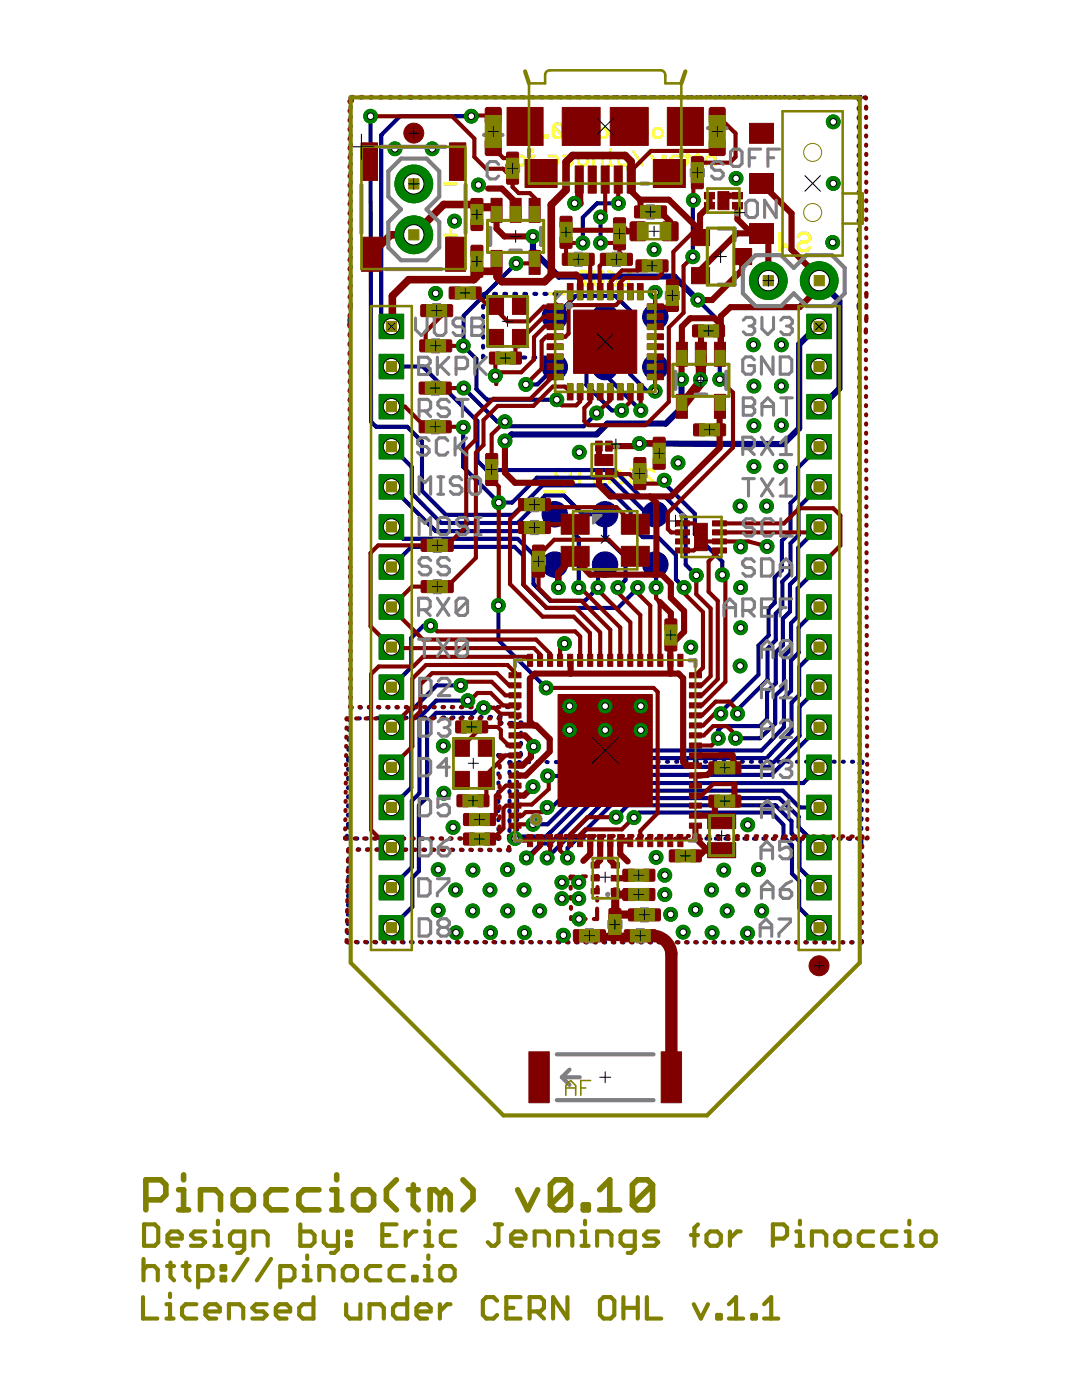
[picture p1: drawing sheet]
<svg xmlns="http://www.w3.org/2000/svg" width="216mm" height="279mm" viewBox="0 0 216 279" stroke-linecap="round" stroke-linejoin="round" font-family="sans-serif">
<path d="M108.9 63.2h3.6M110.7 61.4v3.6M108.9 102.6h3.6M110.7 100.9v3.5" fill="none" stroke="#000" stroke-width=".2"/>
<path d="M88.7 36.7h2.3M88.8 47h2.3M89.9 45.8v2.3M155.6 46.6v3.4l1.1-1.1 1.2 1.1v-3.4M159.3 47.1l.6-.5h1.1l.6 .5v.6l-.6 .6h-1.1l-.6 .6v.5l.6 .6h1.1l.6-.6" fill="none" stroke="#ff0" stroke-width=".61"/>
<g fill="none" stroke="#ff0" stroke-width=".51">
<path d="M102.9 25.2v1.8l.5 .5h.9l.4-.5M102.9 25.2l.5-.5h.9l.4 .5v1.8M102.9 25.2l1.8 1.8M103 31.6l.4-.5h.9l.5 .5v.9l-.5 .5h-.9l-.4-.5zM105.9 33h.9M105.9 27.5h1.8M106.3 29.8v.4M106.8 31.1h-.5v1.9M107.7 25.7l-.9-1v2.8M107.8 32.5h.5v.5h-.5zM108.8 27h.4v.5h-.4zM109.4 31.1h1.4l.5 .5v.9l-.5 .5h-1.4"/>
<path d="M110.4 25.2v1.8l.4 .5h1l.4-.5M110.4 25.2l.4-.5h1l.4 .5v1.8M110.4 25.2l1.8 1.8M112.4 31.1h1.4l.5 .5v.9l-.5 .5h-1.4M113.4 25.7l.9 1.8 .9-1.8M115.4 31.6l.5-.5h.9l.4 .5v.9l-.4 .5h-.9l-.5-.5zM118.4 33v-1.4l.5-.5h1.3v1.9M119.4 26.1l.4-.4h.9l.5 .4v.9l-.5 .5h-.9l-.4-.5zM121.3 33h.9M121.8 29.8v.4M122.2 31.1h-.4v1.9M122.3 27.5h.9"/>
<path d="M122.7 24.3v.4M123.2 25.7h-.5v1.8M124.4 25.7h1.3l.5 .4v.9l-.5 .5h-1.3M125.2 33h-1.3l-.5-.5v-.9l.5-.5h1.3v2.8M126.4 30.2l1.8 2.8M127.3 25.7h1.4l.5 .4v.9l-.5 .5h-1.4M129.4 30.2l1.8 2.8M130.3 26.1l.5-.4h.9l.5 .4v.9l-.5 .5h-.9l-.5-.5zM132.2 31.1h.5v.5h-.5zM132.2 32.5h.5v.5h-.5zM133.3 27.5v-1.4l.5-.4h1.4v1.8M135.7 33h-1.4l-.4-.5v-.9l.4-.5h1.4v2.8"/>
<path d="M136.2 27.5h1M136.7 24.3v.4M136.8 31.1h.9M137.2 25.7h-.5v1.8M137.2 30.7v1.8l-.4 .5M138.8 31.1h.9M139.2 30.7v1.8l-.4 .5M140.1 27.5h-1.3l-.5-.5v-.9l.5-.4h1.3v2.7M142.7 30.2v2.8M142.7 31.6l-.5-.5h-.9l-.4 .5v1.4M108.7 58.7h4M117.3 54.6l-.4-.5h-.9l-.5 .5v.5l1.8 1.8h-1.8"/>
<path d="M118.5 54.1v2.3l.4 .5h.9l.5-.5v-2.3M121.5 56l.4-.5h1.4v.9l-.4 .5h-1l-.4-.5zM121.5 54.1l.9 .5 .9 .9M124.5 56.9h1.8M126.3 55.1l-.9-1v2.8M108.7 98.1h4M112.6 94.1l-.5-.5h-.9l-.4 .5v.5l1.8 1.8h-1.8M114.7 95.5l-.9 .9M115.6 95.5h-1.4l-.4-.5v-.9l.4-.5h1.4v2.8M116.8 93.6h1.8v2.8M117.7 95h.9M120.7 95.5l-.9 .9"/>
<path d="M121.6 95.5h-1.4l-.4-.5v-.9l.4-.5h1.4v2.8M122.7 95.5l.5-.5h1.4v.9l-.5 .5h-.9l-.5-.5zM122.7 93.6l1 .5 .9 .9M125.8 93.6h1.8v1.4l-.9-.4h-.5l-.4 .4v.9l.4 .5h.9l.5-.5M130.6 94.1l-.5-.5h-.9l-.5 .5v.5l1.9 1.8h-1.9"/>
</g>
<g fill="#000080" stroke="#000080" stroke-width=".2">
<circle cx="130.8" cy="102.6" r="2.54"/>
<circle cx="120.7" cy="102.6" r="2.54"/>
<circle cx="110.7" cy="102.6" r="2.54"/>
<circle cx="130.8" cy="112.7" r="2.54"/>
<circle cx="120.7" cy="112.7" r="2.54"/>
<circle cx="110.7" cy="112.7" r="2.54"/>
<circle cx="130.8" cy="63.2" r="2.54"/>
<circle cx="120.7" cy="63.2" r="2.54"/>
<circle cx="110.7" cy="63.2" r="2.54"/>
<circle cx="130.8" cy="73.3" r="2.54"/>
<circle cx="120.7" cy="73.3" r="2.54"/>
<circle cx="110.7" cy="73.3" r="2.54"/>
</g>
<g fill="none" stroke="#000080" stroke-width=".83">
<path d="M70.3 19.5h-.3v.2M71.9 19.5h.3M73.9 19.5h.3M75.8 19.5h.3M77.7 19.5h.4M79.7 19.5h.3M81.6 19.5h.6M83.8 19.5h.3M85.7 19.4h.2M87.5 19.4h.3M89.4 19.4h.3M91.3 19.4h.2"/>
<path d="M93.2 19.4h.2M95 19.4h.2M96.9 19.4h.2M98.7 19.4h.3M100.6 19.4h.2M102.5 19.4h.2M104.3 19.4h.3M106.2 19.4h.2M108.1 19.4h.2M109.9 19.4h.3M111.8 19.4h.2M113.6 19.4h.3"/>
<path d="M115.5 19.4h.2M117.4 19.4h.2M119.2 19.4h.3M121.1 19.4h.2M123 19.4h.2M124.8 19.4h.3M126.7 19.4h.2M128.5 19.4h.3M130.4 19.4h.3M132.3 19.4h.2M134.1 19.4h.3M136 19.4h.2"/>
<path d="M137.9 19.4h.2M139.7 19.4h.3M141.6 19.4h.2M143.5 19.4h.2M145.3 19.4h.3M147.2 19.4h.2M149.1 19.4h.2M150.9 19.4h.3M152.8 19.4h.2M154.6 19.4h.3M156.5 19.4h.2M158.4 19.4h.2"/>
<path d="M160.2 19.3h.3M162.1 19.3h.2M164 19.3h.2M165.8 19.3h.3M167.7 19.3h.2M169.5 19.3h.3M171.4 19.3h.3v.3h-.4v.3M70 21.3v.3M70 23.2v.2M70 25.1v.2M70 26.9v.3M70 28.8v.3"/>
<path d="M70 30.7v.2M70 32.6v.2M70 34.4v.3M70 36.3v.3M70 38.2v.2M73.9 23.2l.1 61 1.1 1h6.2l2.9 2.9v9.9l4.8 4.7h13.4l5.9-5.8h12.6M94 23.2h-14.2l-3.7 3.8v36.1l2 2.1M138.3 40l-.1 .1v11.1M171.3 21.5v.3M171.3 23.4v.2M171.3 25.3v.2M171.3 27.1v.3"/>
<path d="M171.3 29v.2M171.3 30.9v.2M171.3 32.7v.3M171.3 34.6v.2M171.3 36.5v.2M171.3 38.3v.3M70 40v.3M70 41.9v.3M70 43.8v.2M70 45.7v.2M70 47.5v.3M70 49.4v.3"/>
<path d="M70 51.3v.2M70 53.1v.3M70 55v.3M70 56.9v.2M70 58.8v.2M97 58.7h-.4v.7l-.2-.3v.3M98.6 58.7h.4M100.6 58.7h.4M102.6 58.7h.4M103 52.6l-10.5 10.4-.1 6 2.7 2.6v6.1l2.1 2.1h13.9M104.6 58.7h.4M106.6 58.7h.4"/>
<path d="M108.6 58.7h.4M110.6 58.7h.4v.4M119.8 43.3v5.2M123.4 40.6h-4.3l-2.8 2.8v5.1M130.7 58.4v4.8M171.3 40.2v.2M171.3 42.1v.2M171.3 43.9v.3M171.3 45.8v.2M171.3 47.7v.2M171.3 49.5v.3M171.3 51.4v.2"/>
<path d="M171.3 53.3v.2M171.3 55.1v.3M171.3 57v.3M171.3 58.9v.2M69.8 66.6v.2M69.8 68.5v.2M69.8 70.3v.3M69.8 72.2v.2M69.8 74v.3M69.8 75.9v.2M69.8 77.8v.2M69.8 79.6v.3"/>
<path d="M69.8 63.2v1.8M70 60.6l-.1 1M78.1 73.2h6.3l10.9 10.9v7.9l1.8 1.8h25.4l5.2 5.2h4.8l4.3 4.3v9.4l2.1 2.1M92.5 77.4l6.7 6.8h1.6l.8 .9h14.9l2.5-2.7M96.4 61v.4M96.4 63v.4M96.4 65v.4M96.4 67v.4M96.4 69v.4M96.4 71v.4h.4M98.4 71.4h.4M100.4 71.4h.4"/>
<path d="M102.4 71.4h.4M104.4 71.4h.4M106.4 71.4h.4M108.4 71.4h.4M110.7 73.3l-3.5 3.4h-2.3M110.8 70.9v.5h-.4M110.8 68.9v.4M110.9 66.8v.5M110.9 64.8v.4M111 62.7l-.1 .5M111 60.7v.4M112.8 63.5l-2.1-.3 4.2-4.1h7.9l3 2.9v12.7l3.3 3.4h1.6"/>
<path d="M120.7 73.3l-.3 1.2 7.5 7.4M120.7 63.2l-.2-.5-3.5 3.4v10.7l5.1 5.1h1.9M130.7 63.2h.1M139 60.1l.3-.2 4.3 4.3v11.5M171.3 60.7l.1 .8M171.4 63.1v.5M171.4 65.3v.7M171.4 67.6v.3M171.4 69.6v.2M171.4 71.4v.3M171.4 73.3v.3M171.4 75.2v.3"/>
<path d="M171.4 77.1v.3M171.4 79v.3M69.8 81.5v.2M69.8 83.3v.3M69.8 85.2v.2M69.8 87.1v.2M69.8 88.9v.3M69.8 90.8v.2M69.8 92.6v.3M69.8 94.5v.2M69.8 96.4v.2M69.9 98.2v.2"/>
<path d="M78.1 89.2l4.1 4v5.3l5.9 5.9h15.2l5.5-5.5h3.7l3.8 3.7h4.4M78.1 97.2l8.9 8.8h20.1l2.9-2.9h1.4l1.3-1.3-2 .8 4.8 4.8v9.9M92.4 85.3v7.9l7.1 7.1h2.7l4.9-5h14.8l7.3 7.3h1.6M120.8 96.9l5 5v2.9l2.5 2.4h3l3.6 3.6v4.8l1.6 1.7M132.5 95.8v.6l6.1 6.1v4.1l5.5 5.5v2.6M163.4 89.2l-4.1 4.1v5.6l-1.6 1.5v5.8l-1.7 1.7v5.9l-1.4 1.4v5.1l-1.2 1.2v5.3l-2.1 2v5.8l-7.5 7.4v.5M163.4 97.2l-4 4v5.6l-1.7 1.6v6l-1.6 1.7v5l-1.3 1.3v5.3l-1.6 1.8v6.2l-6.1 6.1 .1 .7M171.4 80.9v.3M171.4 82.8v.3M171.4 84.7v.2M171.4 86.6v.2M171.4 88.5v.5"/>
<path d="M171.4 90.6v.2M171.4 92.5v.2M171.4 94.3v.3M171.4 96.2v.2M171.4 98.1l.1 .2M171.5 99.9v.3M69.9 100.1v.2M69.9 101.9v.3M69.9 103.8v.2M69.9 105.6v.3M69.9 107.5v.2M69.9 109.4v.2"/>
<path d="M69.9 111.2v.3M69.9 113.1v.2M69.9 114.9v.3M69.9 116.8v.2M69.9 118.7v.2M78.1 105.2l2.4 2.3h22.8l3.1 3.2v5.9l3.4 3.3h6.9l2.6-2.6v-3.2l1.4-1.4-1.6-.3M78.1 113.2l4-4.1h20.6l1.7 1.8v5.7l4.6 4.7h14.3l4-4M120.7 102.6l.2 .2M120.7 102.6l.1 4.6 4 4v4.5l-1.5 1.6M129.6 101.9l1.2 .7M130.6 100.9l-1.9 1.9v.5l2.1-.7M130.8 112.7l.1 .2v4.4"/>
<path d="M130.8 102.6l-2 .2M163.4 105.2l-4.1 4.1v5.7l-1.7 1.6v5.4l-1.4 1.5v5.3l-1.4 1.4v6.2l-1.7 1.7v5.4l-1.5 1.4h-7.5l-.8 .8v1.6M163.4 113.2l-4.2 4.2v5.7l-1.4 1.3v5.2l-1.4 1.4v6.2l-1.7 1.6v5.6l-3.1 2.9h-4.8M171.5 101.8v.2M171.5 103.7v.2M171.5 105.5v.3M171.5 107.4v.3M171.5 109.3v.2M171.5 111.1v.3M171.5 113v.2M171.5 114.9v.2M171.5 116.7v.3"/>
<path d="M171.5 118.6v.3M69.9 120.5v.3M69.9 122.4v.2M69.9 124.2v.3M69.9 126.1v.2M69.9 128v.2M70 129.8v.2M70 131.7v.2M70 133.5v.3M70 135.4v.2M70 137.2v.3M70 139.1v.2"/>
<path d="M85.9 124.9h-1.4l-2.4 2.4v5.9l-4 3.9M91.9 136.8h-4.8l-5 5.1v15.3l-4 3.9M93.3 139.8h-6.3l-3.3 3.4v15.1l-1.5 1.5v13.3l-4.1 4M99.4 120.8v6.9l9.6 9.6M163.4 121.1l-4 4.1v5.1l-1.6 1.5v6.1l-1.4 1.4v5.8l-4.4 4.7h-32.7l-5 5.1h-5M163.4 129.1l-3.9 4v5.6l-1.6 1.5v5.8l-4.9 5.3h-32.6l-10.3 9.8h-.9M163.4 137.1l-3.8 3.9v5.8l-6.1 6.2h-32.7l-11.5 11.5h-3M171.5 120.5v.2M171.5 122.3v.3M171.5 124.2v.3M171.5 126.1v.2M171.5 128v.2"/>
<path d="M171.5 129.8v.2M171.5 131.7v.2M171.5 133.5v.3M171.5 135.4v.3M171.5 137.3v.2M171.5 139.1v.3M69.5 151.3v.5M69.5 153.4v.2M69.5 155.3v.2M69.5 157.1v.2M69.5 158.9v.2M69.5 149.3v.3"/>
<path d="M69.6 147.3v.4M69.6 145.4v.3M69.9 143.4h-.2v.3M70 141v.2h.2M71.5 143.4h.3M71.8 141.2h.2M73.4 143.3h.3M73.6 141.2h.3M75.3 143.3h.2M75.5 141.2h.2M77.2 143.3h.2M77.3 141.2h.2"/>
<path d="M79 143.3h.3M79.1 141.2h.3M80.9 143.3h.2M81 141.2h.2M82.8 143.2h.2M82.8 141.2h.2M84.6 143.2h.3M84.6 141.2h.3M86.5 141.2h.2M86.7 143.2h-.2M88.3 141.1h.2M88.4 143.2h.2"/>
<path d="M90.1 141.1h.3M90.2 143.2h.3M92 141.1h.2M92.1 143.2h.3M93.8 141.1h.2M94 143.1h.2M95.7 141.1h.2M95.9 143.1h.2M96.5 141.2h-.9l-1 1.1h-7.6l-1.8 1.8v15l-1.6 1.6v13.1l-1.3 1.4v5.8l-4.2 4.1M97.5 141.1h.2M97.7 143.1h.3M99.3 141.1h.2"/>
<path d="M99.4 152.5v.2M99.4 154.3v.3M99.4 156.2v.2M99.4 158v.2M99.4 159.8v.2M99.6 143.1h.2l-.1 1.2h.4M99.8 150.7h-.4v.2M101.2 141.1h.2M101.5 150.7h.4M101.7 154v.3M101.7 156v.3M101.7 157.9v.3"/>
<path d="M101.7 159.8v.3M101.9 152.1h-.2v.3M102.2 144.3h-.5M103 141.1h.2v.3M103.2 143v.2M103.2 144.8v.3M103.2 146.7v.2M103.2 148.6v.2M103.2 150.4v.3M103.2 152.3v.2M103.2 154.2v.2M103.2 156v.3"/>
<path d="M103.2 157.9v.2M103.2 159.7v.3M103.5 152.1h.2M103.8 144.2h.2v.4M103.9 150.3v.4h-.4M103.9 148.3v.4M104 146.2v.4M105.4 152.1h.2M107.2 152.1h.2M109.1 152.1h.2M110.9 152.1h.2M112.8 152.1h.2"/>
<path d="M114.6 152.1h.2M116.5 152.1h.2M118.3 152.1h.2M120.1 152.1h.3M122 152.1h.2M124.1 152l-.3 .1M125.7 152h.2M127.5 152h.3M129.4 152h.2M131.2 152h.2M133.1 152h.2M134.9 152h.2"/>
<path d="M136.8 152h.2M138.6 152h.4M140.7 152h.2M142.5 152h.2M144.3 152h.2M146.2 152h.2M148 152h.2M149.8 152h.3M151.7 152h.2M153.5 152h.2M155.3 152h.3M157.2 152h.2"/>
<path d="M159 152h.2M160.8 152h.3M162.7 152h.2M163.4 145.1l-9.5 9.5h-32.6l-12.4 12.3h-5.7l-.4 .4M163.4 153.1l-3.1 3.2h-38.4l-12.1 12.1h-1.8l-3 2.8M164.5 152h.2M166.3 152h.3M168.2 152h.2M170 152h.2M171.5 141v.3M171.5 142.9v.2M171.5 144.8v.2"/>
<path d="M171.5 146.6v.3M171.5 148.5v.2M171.5 150.4v.2M171.5 152.2v.3M171.5 154.1v.2M171.5 156v.2M171.5 157.8v.3M171.5 159.7v.2M171.9 152h.2v.3M172 159.6v.2M172 157.7v.2M172 155.8v.2"/>
<path d="M172 153.9v.3M69.2 166.8v.5h.2M69.5 160.7v.3M69.5 162.6v.2M69.5 164.4l-.1 .8M69.5 178.7v.2M69.5 176.8v.2M69.5 175v.2M69.5 173.2v.2M69.6 171.3v.2M69.8 169.5h-.2v.2M71 167.3h.3"/>
<path d="M71.4 169.5h.3M72.9 167.3h.3M73.3 169.5h.3M74.8 167.3h.2M75.2 169.5h.2M76.7 167.3h.2M77.1 169.5h.2M78.5 167.3h.3M78.9 169.5h.3M80.4 167.3h.3M80.8 169.5h.3M82.3 167.3h.2"/>
<path d="M82.7 169.6h.2M84.2 167.3h.2M84.6 169.6h.2M86 167.3h.3M86.4 169.6h.3M87.9 167.3h.3M88.3 169.6h.3M89.8 167.3h.2M90.2 169.6h.2M91.7 167.3h.2M92.1 169.6h.2M93.6 167.3h.2"/>
<path d="M93.9 169.6h.3M95.4 167.3h.3M95.8 169.7h.3M97.3 167.3h.3M97.7 169.7h.2M99.4 167.2v.1h-.2M99.4 161.6v.3M99.4 163.5v.2M99.4 165.3v.2M99.5 169.7h.3M101.7 169.4v.3h-.3M101.7 161.7v.3"/>
<path d="M101.7 163.6v.3M101.7 165.5v.3M101.7 167.5v.3M103.2 167.2v.2h.2M103.2 161.6v.3M103.2 163.5v.2M103.2 165.4v.2M105.1 167.4h.2M106.9 167.4h.2M108.8 167.4h.2M110.6 167.4h.2M112.5 167.4h.2"/>
<path d="M114.3 167.4h.3M116.2 167.4h.2M118.1 167.4h.2M119.9 167.4h.3M121.8 167.4h.2M122.9 163.1l2.3-2.4h29.6l3.1 3.2v2.4l1.7 1.7v5.3l3.8 3.8M123.6 167.4h.3M125.5 167.4h.2M126.5 163.2l1-1h26.5l2.3 2.4v2.3l1.7 1.8v5.6l1.5 1.5v5.4l3.9 3.9M127.4 167.4h.2M129.5 167.4h-.3M131.1 167.4h.2"/>
<path d="M132.9 167.4h.3M134.8 167.4h.2M136.9 167.3l-.2 .1M138.5 167.3h.8M140.9 167.3h.3M142.8 167.4h.3M144.7 167.4h.3M146.6 167.4h.3M148.5 167.4h.3M150.4 167.4h.3M152.3 167.4h.3M154.2 167.4h.3"/>
<path d="M156.1 167.4h.3M158 167.4h.3M159.9 167.4h.3M161.8 167.4h.3M163.4 169.1l-4-4v-2.1l-3.9-3.7h-32.2l-10.1 10v1.9M163.4 161.1h-3.8l-3.4-3.3h-33.5l-13.5 13.4M163.7 167.4h.3M165.6 167.4h.3M167.5 167.4h.3M169.4 167.4h.3M171.5 161.6v.2M171.5 163.4v.3"/>
<path d="M171.6 165.3v.2M171.6 167.2v.2h-.3M171.9 167.1v1.8M171.9 165.2v.3M171.9 170.5v.3M171.9 172.4v.3M171.9 174.3v.3M171.9 176.3v.3M171.9 178.2v.3M171.9 163.3v.3M171.9 161.4v.3M69.4 187.9v.2h.2"/>
<path d="M69.4 186v.2M69.4 184.2v.2M69.4 182.4v.2M69.4 180.5v.2M71.2 188.1h.2M73 188.1h.2M74.8 188.1h.3M76.7 188.1h.2M78.5 188.1h.2M80.3 188.1h.2M82.2 188.1h.2M84 188.1h.2"/>
<path d="M85.8 188.1h.2M87.7 188.1h.2M89.5 188.1h.2M91.3 188.1h.2M93.1 188.1h.2M95 188.1h.2M96.8 188.1h.2M98.6 188.1h.2M100.5 188.1h.1M102.3 188.1h.2M104.1 188.1h.2M105.9 188.1h.2"/>
<path d="M107.8 188.1h.2M109.6 188.1h.2M111.4 188.1h.2M113.2 188.1h.3M115.1 188.1h.2M116.9 188.1h.2M118.7 188.1h.2M120.6 188.1h.2M122.4 188.1h.2M124.2 188.1h.2M126 188.1h.2M127.9 188.1h.2"/>
<path d="M129.7 188.1h.2M131.5 188.1h.2M133.3 188.1h.3M135.2 188.1h.2M137 188.1h.2M138.9 188.1h.1M140.7 188.1h.2M142.5 188.1h.2M144.3 188.1h.2M146.2 188.1h.2M148 188.1h.2M149.8 188.1h.2"/>
<path d="M151.6 188.1h.2M153.5 188.1h.2M155.3 188.1h.2M157.1 188.1h.2M159 188.1h.2M160.8 188.1h.2M162.6 188.1h.2M164.4 188.1h.2M166.3 188.1h.2M168.1 188.1h.2M169.9 188.1h.2M171.9 180.1v.3"/>
<path d="M171.9 182v.3M171.9 183.9v.3M171.9 185.9v.3M172 187.8v.3h-.3"/>
</g>
<path d="M106.3 47.2v2.8l5.2 5.2h23.1l4.7 4.7M163.5 56l4 4v17.6l-3.6 3.6h-.5M135.5 76l.5-.3v5.7l-3.2 3.1h-11.6l-2.2 2.2h-16.9l-1.3 1.3M163.4 65.2h-.4l-3.5 3.5v16.8l-3.2 3.1-28.7-.1M110.7 112.7l.6-.6 .1 5.2M106.6 156.7l-.3 .3" fill="none" stroke="#000080" stroke-width="1.2"/>
<path d="M161 62.7h4.9v4.9h-4.9z" fill="#008000" stroke="#008000" stroke-width=".2"/>
<circle cx="163.4" cy="65.2" r="1.63" fill="#fff" stroke="#000" stroke-width=".2"/>
<path d="M161 70.7h4.9v4.9h-4.9z" fill="#008000" stroke="#008000" stroke-width=".2"/>
<circle cx="163.4" cy="73.2" r="1.63" fill="#fff" stroke="#000" stroke-width=".2"/>
<path d="M161 78.7h4.9v4.9h-4.9z" fill="#008000" stroke="#008000" stroke-width=".2"/>
<circle cx="163.4" cy="81.2" r="1.63" fill="#fff" stroke="#000" stroke-width=".2"/>
<path d="M161 86.7h4.9v4.9h-4.9z" fill="#008000" stroke="#008000" stroke-width=".2"/>
<circle cx="163.4" cy="89.2" r="1.63" fill="#fff" stroke="#000" stroke-width=".2"/>
<path d="M161 94.7h4.9v4.9h-4.9z" fill="#008000" stroke="#008000" stroke-width=".2"/>
<circle cx="163.4" cy="97.2" r="1.63" fill="#fff" stroke="#000" stroke-width=".2"/>
<path d="M161 102.7h4.9v4.9h-4.9z" fill="#008000" stroke="#008000" stroke-width=".2"/>
<circle cx="163.4" cy="105.2" r="1.63" fill="#fff" stroke="#000" stroke-width=".2"/>
<path d="M161 110.7h4.9v4.9h-4.9z" fill="#008000" stroke="#008000" stroke-width=".2"/>
<circle cx="163.4" cy="113.2" r="1.63" fill="#fff" stroke="#000" stroke-width=".2"/>
<path d="M161 118.7h4.9v4.9h-4.9z" fill="#008000" stroke="#008000" stroke-width=".2"/>
<circle cx="163.4" cy="121.1" r="1.63" fill="#fff" stroke="#000" stroke-width=".2"/>
<path d="M161 126.7h4.9v4.9h-4.9z" fill="#008000" stroke="#008000" stroke-width=".2"/>
<circle cx="163.4" cy="129.1" r="1.63" fill="#fff" stroke="#000" stroke-width=".2"/>
<path d="M161 134.7h4.9v4.9h-4.9z" fill="#008000" stroke="#008000" stroke-width=".2"/>
<circle cx="163.4" cy="137.1" r="1.63" fill="#fff" stroke="#000" stroke-width=".2"/>
<path d="M161 142.7h4.9v4.9h-4.9z" fill="#008000" stroke="#008000" stroke-width=".2"/>
<circle cx="163.4" cy="145.1" r="1.63" fill="#fff" stroke="#000" stroke-width=".2"/>
<path d="M161 150.7h4.9v4.9h-4.9z" fill="#008000" stroke="#008000" stroke-width=".2"/>
<circle cx="163.4" cy="153.1" r="1.63" fill="#fff" stroke="#000" stroke-width=".2"/>
<path d="M161 158.7h4.9v4.9h-4.9z" fill="#008000" stroke="#008000" stroke-width=".2"/>
<circle cx="163.4" cy="161.1" r="1.63" fill="#fff" stroke="#000" stroke-width=".2"/>
<path d="M161 166.7h4.9v4.9h-4.9z" fill="#008000" stroke="#008000" stroke-width=".2"/>
<circle cx="163.4" cy="169.1" r="1.63" fill="#fff" stroke="#000" stroke-width=".2"/>
<path d="M161 174.7h4.9v4.9h-4.9z" fill="#008000" stroke="#008000" stroke-width=".2"/>
<circle cx="163.4" cy="177.1" r="1.63" fill="#fff" stroke="#000" stroke-width=".2"/>
<path d="M161 182.7h4.9v4.9h-4.9z" fill="#008000" stroke="#008000" stroke-width=".2"/>
<circle cx="163.4" cy="185.1" r="1.63" fill="#fff" stroke="#000" stroke-width=".2"/>
<path d="M75.7 62.7h4.8v4.9h-4.8z" fill="#008000" stroke="#008000" stroke-width=".2"/>
<circle cx="78.1" cy="65.2" r="1.63" fill="#fff" stroke="#000" stroke-width=".2"/>
<path d="M75.7 70.7h4.8v4.9h-4.8z" fill="#008000" stroke="#008000" stroke-width=".2"/>
<circle cx="78.1" cy="73.2" r="1.63" fill="#fff" stroke="#000" stroke-width=".2"/>
<path d="M75.7 78.7h4.8v4.9h-4.8z" fill="#008000" stroke="#008000" stroke-width=".2"/>
<circle cx="78.1" cy="81.2" r="1.63" fill="#fff" stroke="#000" stroke-width=".2"/>
<path d="M75.7 86.7h4.8v4.9h-4.8z" fill="#008000" stroke="#008000" stroke-width=".2"/>
<circle cx="78.1" cy="89.2" r="1.63" fill="#fff" stroke="#000" stroke-width=".2"/>
<path d="M75.7 94.7h4.8v4.9h-4.8z" fill="#008000" stroke="#008000" stroke-width=".2"/>
<circle cx="78.1" cy="97.2" r="1.63" fill="#fff" stroke="#000" stroke-width=".2"/>
<path d="M75.7 102.7h4.8v4.9h-4.8z" fill="#008000" stroke="#008000" stroke-width=".2"/>
<circle cx="78.1" cy="105.2" r="1.63" fill="#fff" stroke="#000" stroke-width=".2"/>
<path d="M75.7 110.7h4.8v4.9h-4.8z" fill="#008000" stroke="#008000" stroke-width=".2"/>
<circle cx="78.1" cy="113.2" r="1.63" fill="#fff" stroke="#000" stroke-width=".2"/>
<path d="M75.7 118.7h4.8v4.9h-4.8z" fill="#008000" stroke="#008000" stroke-width=".2"/>
<circle cx="78.1" cy="121.1" r="1.63" fill="#fff" stroke="#000" stroke-width=".2"/>
<path d="M75.7 126.7h4.8v4.9h-4.8z" fill="#008000" stroke="#008000" stroke-width=".2"/>
<circle cx="78.1" cy="129.1" r="1.63" fill="#fff" stroke="#000" stroke-width=".2"/>
<path d="M75.7 134.7h4.8v4.9h-4.8z" fill="#008000" stroke="#008000" stroke-width=".2"/>
<circle cx="78.1" cy="137.1" r="1.63" fill="#fff" stroke="#000" stroke-width=".2"/>
<path d="M75.7 142.7h4.8v4.9h-4.8z" fill="#008000" stroke="#008000" stroke-width=".2"/>
<circle cx="78.1" cy="145.1" r="1.63" fill="#fff" stroke="#000" stroke-width=".2"/>
<path d="M75.7 150.7h4.8v4.9h-4.8z" fill="#008000" stroke="#008000" stroke-width=".2"/>
<circle cx="78.1" cy="153.1" r="1.63" fill="#fff" stroke="#000" stroke-width=".2"/>
<path d="M75.7 158.7h4.8v4.9h-4.8z" fill="#008000" stroke="#008000" stroke-width=".2"/>
<circle cx="78.1" cy="161.1" r="1.63" fill="#fff" stroke="#000" stroke-width=".2"/>
<path d="M75.7 166.7h4.8v4.9h-4.8z" fill="#008000" stroke="#008000" stroke-width=".2"/>
<circle cx="78.1" cy="169.1" r="1.63" fill="#fff" stroke="#000" stroke-width=".2"/>
<path d="M75.7 174.7h4.8v4.9h-4.8z" fill="#008000" stroke="#008000" stroke-width=".2"/>
<circle cx="78.1" cy="177.1" r="1.63" fill="#fff" stroke="#000" stroke-width=".2"/>
<path d="M75.7 182.7h4.8v4.9h-4.8z" fill="#008000" stroke="#008000" stroke-width=".2"/>
<circle cx="78.1" cy="185.1" r="1.63" fill="#fff" stroke="#000" stroke-width=".2"/>
<circle cx="153.3" cy="56" r="3.8" fill="#008000" stroke="#008000" stroke-width=".2"/>
<circle cx="153.3" cy="56" r="2.03" fill="#fff" stroke="#000" stroke-width=".2"/>
<circle cx="163.5" cy="56" r="3.8" fill="#008000" stroke="#008000" stroke-width=".2"/>
<circle cx="163.5" cy="56" r="2.03" fill="#fff" stroke="#000" stroke-width=".2"/>
<circle cx="82.6" cy="36.7" r="3.8" fill="#008000" stroke="#008000" stroke-width=".2"/>
<circle cx="82.6" cy="36.7" r="2.03" fill="#fff" stroke="#000" stroke-width=".2"/>
<circle cx="82.6" cy="46.9" r="3.8" fill="#008000" stroke="#008000" stroke-width=".2"/>
<circle cx="82.6" cy="46.9" r="2.03" fill="#fff" stroke="#000" stroke-width=".2"/>
<circle cx="106.3" cy="157" r="1.38" fill="#008000" stroke="#008000" stroke-width=".2"/>
<circle cx="106.3" cy="157" r=".66" fill="#fff" stroke="#000" stroke-width=".2"/>
<circle cx="112.4" cy="186.6" r="1.38" fill="#008000" stroke="#008000" stroke-width=".2"/>
<circle cx="112.4" cy="186.6" r=".66" fill="#fff" stroke="#000" stroke-width=".2"/>
<circle cx="104.6" cy="186.1" r="1.38" fill="#008000" stroke="#008000" stroke-width=".2"/>
<circle cx="104.6" cy="186.1" r=".66" fill="#fff" stroke="#000" stroke-width=".2"/>
<circle cx="97.9" cy="186.1" r="1.38" fill="#008000" stroke="#008000" stroke-width=".2"/>
<circle cx="97.9" cy="186.1" r=".66" fill="#fff" stroke="#000" stroke-width=".2"/>
<circle cx="91" cy="186.1" r="1.38" fill="#008000" stroke="#008000" stroke-width=".2"/>
<circle cx="91" cy="186.1" r=".66" fill="#fff" stroke="#000" stroke-width=".2"/>
<circle cx="112.1" cy="179.3" r="1.38" fill="#008000" stroke="#008000" stroke-width=".2"/>
<circle cx="112.1" cy="179.3" r=".66" fill="#fff" stroke="#000" stroke-width=".2"/>
<circle cx="112.1" cy="176.1" r="1.38" fill="#008000" stroke="#008000" stroke-width=".2"/>
<circle cx="112.1" cy="176.1" r=".66" fill="#fff" stroke="#000" stroke-width=".2"/>
<circle cx="136.3" cy="186" r="1.38" fill="#008000" stroke="#008000" stroke-width=".2"/>
<circle cx="136.3" cy="186" r=".66" fill="#fff" stroke="#000" stroke-width=".2"/>
<circle cx="104.6" cy="177.6" r="1.38" fill="#008000" stroke="#008000" stroke-width=".2"/>
<circle cx="104.6" cy="177.6" r=".66" fill="#fff" stroke="#000" stroke-width=".2"/>
<circle cx="97.8" cy="177.6" r="1.38" fill="#008000" stroke="#008000" stroke-width=".2"/>
<circle cx="97.8" cy="177.6" r=".66" fill="#fff" stroke="#000" stroke-width=".2"/>
<circle cx="90.9" cy="177.6" r="1.38" fill="#008000" stroke="#008000" stroke-width=".2"/>
<circle cx="90.9" cy="177.6" r=".66" fill="#fff" stroke="#000" stroke-width=".2"/>
<circle cx="137.8" cy="129.2" r="1.38" fill="#008000" stroke="#008000" stroke-width=".2"/>
<circle cx="137.8" cy="129.2" r=".66" fill="#fff" stroke="#000" stroke-width=".2"/>
<circle cx="132.7" cy="178.5" r="1.38" fill="#008000" stroke="#008000" stroke-width=".2"/>
<circle cx="132.7" cy="178.5" r=".66" fill="#fff" stroke="#000" stroke-width=".2"/>
<circle cx="90.4" cy="165.1" r="1.38" fill="#008000" stroke="#008000" stroke-width=".2"/>
<circle cx="90.4" cy="165.1" r=".66" fill="#fff" stroke="#000" stroke-width=".2"/>
<circle cx="113.6" cy="140.9" r="1.38" fill="#008000" stroke="#008000" stroke-width=".2"/>
<circle cx="113.6" cy="140.9" r=".66" fill="#fff" stroke="#000" stroke-width=".2"/>
<circle cx="113.6" cy="145.7" r="1.38" fill="#008000" stroke="#008000" stroke-width=".2"/>
<circle cx="113.6" cy="145.7" r=".66" fill="#fff" stroke="#000" stroke-width=".2"/>
<circle cx="120.8" cy="145.7" r="1.38" fill="#008000" stroke="#008000" stroke-width=".2"/>
<circle cx="120.8" cy="145.7" r=".66" fill="#fff" stroke="#000" stroke-width=".2"/>
<circle cx="120.8" cy="140.9" r="1.38" fill="#008000" stroke="#008000" stroke-width=".2"/>
<circle cx="120.8" cy="140.9" r=".66" fill="#fff" stroke="#000" stroke-width=".2"/>
<circle cx="127.9" cy="140.9" r="1.38" fill="#008000" stroke="#008000" stroke-width=".2"/>
<circle cx="127.9" cy="140.9" r=".66" fill="#fff" stroke="#000" stroke-width=".2"/>
<circle cx="127.9" cy="145.7" r="1.38" fill="#008000" stroke="#008000" stroke-width=".2"/>
<circle cx="127.9" cy="145.7" r=".66" fill="#fff" stroke="#000" stroke-width=".2"/>
<circle cx="106.5" cy="149" r="1.38" fill="#008000" stroke="#008000" stroke-width=".2"/>
<circle cx="106.5" cy="149" r=".66" fill="#fff" stroke="#000" stroke-width=".2"/>
<circle cx="115.5" cy="176.1" r="1.38" fill="#008000" stroke="#008000" stroke-width=".2"/>
<circle cx="115.5" cy="176.1" r=".66" fill="#fff" stroke="#000" stroke-width=".2"/>
<circle cx="87.4" cy="173.5" r="1.38" fill="#008000" stroke="#008000" stroke-width=".2"/>
<circle cx="87.4" cy="173.5" r=".66" fill="#fff" stroke="#000" stroke-width=".2"/>
<circle cx="94.4" cy="173.7" r="1.38" fill="#008000" stroke="#008000" stroke-width=".2"/>
<circle cx="94.4" cy="173.7" r=".66" fill="#fff" stroke="#000" stroke-width=".2"/>
<circle cx="101.3" cy="173.5" r="1.38" fill="#008000" stroke="#008000" stroke-width=".2"/>
<circle cx="101.3" cy="173.5" r=".66" fill="#fff" stroke="#000" stroke-width=".2"/>
<circle cx="147.8" cy="125.3" r="1.38" fill="#008000" stroke="#008000" stroke-width=".2"/>
<circle cx="147.8" cy="125.3" r=".66" fill="#fff" stroke="#000" stroke-width=".2"/>
<circle cx="147.8" cy="117.3" r="1.38" fill="#008000" stroke="#008000" stroke-width=".2"/>
<circle cx="147.8" cy="117.3" r=".66" fill="#fff" stroke="#000" stroke-width=".2"/>
<circle cx="153.1" cy="109.1" r="1.38" fill="#008000" stroke="#008000" stroke-width=".2"/>
<circle cx="153.1" cy="109.1" r=".66" fill="#fff" stroke="#000" stroke-width=".2"/>
<circle cx="153" cy="101" r="1.38" fill="#008000" stroke="#008000" stroke-width=".2"/>
<circle cx="153" cy="101" r=".66" fill="#fff" stroke="#000" stroke-width=".2"/>
<circle cx="150.4" cy="93.1" r="1.38" fill="#008000" stroke="#008000" stroke-width=".2"/>
<circle cx="150.4" cy="93.1" r=".66" fill="#fff" stroke="#000" stroke-width=".2"/>
<circle cx="155.8" cy="93.1" r="1.38" fill="#008000" stroke="#008000" stroke-width=".2"/>
<circle cx="155.8" cy="93.1" r=".66" fill="#fff" stroke="#000" stroke-width=".2"/>
<circle cx="150.4" cy="77" r="1.38" fill="#008000" stroke="#008000" stroke-width=".2"/>
<circle cx="150.4" cy="77" r=".66" fill="#fff" stroke="#000" stroke-width=".2"/>
<circle cx="155.9" cy="77" r="1.38" fill="#008000" stroke="#008000" stroke-width=".2"/>
<circle cx="155.9" cy="77" r=".66" fill="#fff" stroke="#000" stroke-width=".2"/>
<circle cx="101.3" cy="181.8" r="1.38" fill="#008000" stroke="#008000" stroke-width=".2"/>
<circle cx="101.3" cy="181.8" r=".66" fill="#fff" stroke="#000" stroke-width=".2"/>
<circle cx="94.3" cy="181.8" r="1.38" fill="#008000" stroke="#008000" stroke-width=".2"/>
<circle cx="94.3" cy="181.8" r=".66" fill="#fff" stroke="#000" stroke-width=".2"/>
<circle cx="87.4" cy="181.7" r="1.38" fill="#008000" stroke="#008000" stroke-width=".2"/>
<circle cx="87.4" cy="181.7" r=".66" fill="#fff" stroke="#000" stroke-width=".2"/>
<circle cx="107.7" cy="181.8" r="1.38" fill="#008000" stroke="#008000" stroke-width=".2"/>
<circle cx="107.7" cy="181.8" r=".66" fill="#fff" stroke="#000" stroke-width=".2"/>
<circle cx="149.2" cy="186.2" r="1.38" fill="#008000" stroke="#008000" stroke-width=".2"/>
<circle cx="149.2" cy="186.2" r=".66" fill="#fff" stroke="#000" stroke-width=".2"/>
<circle cx="142.1" cy="186.1" r="1.38" fill="#008000" stroke="#008000" stroke-width=".2"/>
<circle cx="142.1" cy="186.1" r=".66" fill="#fff" stroke="#000" stroke-width=".2"/>
<circle cx="148.3" cy="177.6" r="1.38" fill="#008000" stroke="#008000" stroke-width=".2"/>
<circle cx="148.3" cy="177.6" r=".66" fill="#fff" stroke="#000" stroke-width=".2"/>
<circle cx="142" cy="177.6" r="1.38" fill="#008000" stroke="#008000" stroke-width=".2"/>
<circle cx="142" cy="177.6" r=".66" fill="#fff" stroke="#000" stroke-width=".2"/>
<circle cx="144.4" cy="173.7" r="1.38" fill="#008000" stroke="#008000" stroke-width=".2"/>
<circle cx="144.4" cy="173.7" r=".66" fill="#fff" stroke="#000" stroke-width=".2"/>
<circle cx="151.3" cy="173.5" r="1.38" fill="#008000" stroke="#008000" stroke-width=".2"/>
<circle cx="151.3" cy="173.5" r=".66" fill="#fff" stroke="#000" stroke-width=".2"/>
<circle cx="152" cy="181.8" r="1.38" fill="#008000" stroke="#008000" stroke-width=".2"/>
<circle cx="152" cy="181.8" r=".66" fill="#fff" stroke="#000" stroke-width=".2"/>
<circle cx="145.1" cy="181.8" r="1.38" fill="#008000" stroke="#008000" stroke-width=".2"/>
<circle cx="145.1" cy="181.8" r=".66" fill="#fff" stroke="#000" stroke-width=".2"/>
<circle cx="138.8" cy="181.6" r="1.38" fill="#008000" stroke="#008000" stroke-width=".2"/>
<circle cx="138.8" cy="181.6" r=".66" fill="#fff" stroke="#000" stroke-width=".2"/>
<circle cx="112.6" cy="128.4" r="1.38" fill="#008000" stroke="#008000" stroke-width=".2"/>
<circle cx="112.6" cy="128.4" r=".66" fill="#fff" stroke="#000" stroke-width=".2"/>
<circle cx="130.9" cy="117.3" r="1.38" fill="#008000" stroke="#008000" stroke-width=".2"/>
<circle cx="130.9" cy="117.3" r=".66" fill="#fff" stroke="#000" stroke-width=".2"/>
<circle cx="150.4" cy="85" r="1.38" fill="#008000" stroke="#008000" stroke-width=".2"/>
<circle cx="150.4" cy="85" r=".66" fill="#fff" stroke="#000" stroke-width=".2"/>
<circle cx="155.9" cy="68.8" r="1.38" fill="#008000" stroke="#008000" stroke-width=".2"/>
<circle cx="155.9" cy="68.8" r=".66" fill="#fff" stroke="#000" stroke-width=".2"/>
<circle cx="98.8" cy="75" r="1.38" fill="#008000" stroke="#008000" stroke-width=".2"/>
<circle cx="98.8" cy="75" r=".66" fill="#fff" stroke="#000" stroke-width=".2"/>
<circle cx="88.6" cy="158.3" r="1.38" fill="#008000" stroke="#008000" stroke-width=".2"/>
<circle cx="88.6" cy="158.3" r=".66" fill="#fff" stroke="#000" stroke-width=".2"/>
<circle cx="130.5" cy="49.8" r="1.38" fill="#008000" stroke="#008000" stroke-width=".2"/>
<circle cx="130.5" cy="49.8" r=".66" fill="#fff" stroke="#000" stroke-width=".2"/>
<circle cx="114.7" cy="40.6" r="1.38" fill="#008000" stroke="#008000" stroke-width=".2"/>
<circle cx="114.7" cy="40.6" r=".66" fill="#fff" stroke="#000" stroke-width=".2"/>
<circle cx="90.7" cy="44.1" r="1.38" fill="#008000" stroke="#008000" stroke-width=".2"/>
<circle cx="90.7" cy="44.1" r=".66" fill="#fff" stroke="#000" stroke-width=".2"/>
<circle cx="78.8" cy="29.7" r="1.38" fill="#008000" stroke="#008000" stroke-width=".2"/>
<circle cx="78.8" cy="29.7" r=".66" fill="#fff" stroke="#000" stroke-width=".2"/>
<circle cx="86.2" cy="29.7" r="1.38" fill="#008000" stroke="#008000" stroke-width=".2"/>
<circle cx="86.2" cy="29.7" r=".66" fill="#fff" stroke="#000" stroke-width=".2"/>
<circle cx="95.5" cy="36.9" r="1.38" fill="#008000" stroke="#008000" stroke-width=".2"/>
<circle cx="95.5" cy="36.9" r=".66" fill="#fff" stroke="#000" stroke-width=".2"/>
<circle cx="86.9" cy="58.5" r="1.38" fill="#008000" stroke="#008000" stroke-width=".2"/>
<circle cx="86.9" cy="58.5" r=".66" fill="#fff" stroke="#000" stroke-width=".2"/>
<circle cx="115.5" cy="179.3" r="1.38" fill="#008000" stroke="#008000" stroke-width=".2"/>
<circle cx="115.5" cy="179.3" r=".66" fill="#fff" stroke="#000" stroke-width=".2"/>
<circle cx="150.3" cy="68.8" r="1.38" fill="#008000" stroke="#008000" stroke-width=".2"/>
<circle cx="150.3" cy="68.8" r=".66" fill="#fff" stroke="#000" stroke-width=".2"/>
<circle cx="147.7" cy="101" r="1.38" fill="#008000" stroke="#008000" stroke-width=".2"/>
<circle cx="147.7" cy="101" r=".66" fill="#fff" stroke="#000" stroke-width=".2"/>
<circle cx="147.8" cy="109.1" r="1.38" fill="#008000" stroke="#008000" stroke-width=".2"/>
<circle cx="147.8" cy="109.1" r=".66" fill="#fff" stroke="#000" stroke-width=".2"/>
<circle cx="115.5" cy="183.4" r="1.38" fill="#008000" stroke="#008000" stroke-width=".2"/>
<circle cx="115.5" cy="183.4" r=".66" fill="#fff" stroke="#000" stroke-width=".2"/>
<circle cx="133.8" cy="182.5" r="1.38" fill="#008000" stroke="#008000" stroke-width=".2"/>
<circle cx="133.8" cy="182.5" r=".66" fill="#fff" stroke="#000" stroke-width=".2"/>
<circle cx="132.7" cy="174.7" r="1.38" fill="#008000" stroke="#008000" stroke-width=".2"/>
<circle cx="132.7" cy="174.7" r=".66" fill="#fff" stroke="#000" stroke-width=".2"/>
<circle cx="88.5" cy="148.9" r="1.38" fill="#008000" stroke="#008000" stroke-width=".2"/>
<circle cx="88.5" cy="148.9" r=".66" fill="#fff" stroke="#000" stroke-width=".2"/>
<circle cx="149.2" cy="164.6" r="1.38" fill="#008000" stroke="#008000" stroke-width=".2"/>
<circle cx="149.2" cy="164.6" r=".66" fill="#fff" stroke="#000" stroke-width=".2"/>
<circle cx="130.9" cy="171.1" r="1.38" fill="#008000" stroke="#008000" stroke-width=".2"/>
<circle cx="130.9" cy="171.1" r=".66" fill="#fff" stroke="#000" stroke-width=".2"/>
<circle cx="155.9" cy="84.9" r="1.38" fill="#008000" stroke="#008000" stroke-width=".2"/>
<circle cx="155.9" cy="84.9" r=".66" fill="#fff" stroke="#000" stroke-width=".2"/>
<circle cx="139.8" cy="75.7" r="1.38" fill="#008000" stroke="#008000" stroke-width=".2"/>
<circle cx="139.8" cy="75.7" r=".66" fill="#fff" stroke="#000" stroke-width=".2"/>
<circle cx="135.3" cy="92.4" r="1.38" fill="#008000" stroke="#008000" stroke-width=".2"/>
<circle cx="135.3" cy="92.4" r=".66" fill="#fff" stroke="#000" stroke-width=".2"/>
<circle cx="115.6" cy="90.3" r="1.38" fill="#008000" stroke="#008000" stroke-width=".2"/>
<circle cx="115.6" cy="90.3" r=".66" fill="#fff" stroke="#000" stroke-width=".2"/>
<circle cx="147.7" cy="132.9" r="1.38" fill="#008000" stroke="#008000" stroke-width=".2"/>
<circle cx="147.7" cy="132.9" r=".66" fill="#fff" stroke="#000" stroke-width=".2"/>
<circle cx="166.2" cy="48.4" r="1.38" fill="#008000" stroke="#008000" stroke-width=".2"/>
<circle cx="166.2" cy="48.4" r=".66" fill="#fff" stroke="#000" stroke-width=".2"/>
<circle cx="166.3" cy="36.6" r="1.38" fill="#008000" stroke="#008000" stroke-width=".2"/>
<circle cx="166.3" cy="36.6" r=".66" fill="#fff" stroke="#000" stroke-width=".2"/>
<circle cx="166.3" cy="24.3" r="1.38" fill="#008000" stroke="#008000" stroke-width=".2"/>
<circle cx="166.3" cy="24.3" r=".66" fill="#fff" stroke="#000" stroke-width=".2"/>
<circle cx="146.9" cy="35.6" r="1.38" fill="#008000" stroke="#008000" stroke-width=".2"/>
<circle cx="146.9" cy="35.6" r=".66" fill="#fff" stroke="#000" stroke-width=".2"/>
<circle cx="111.4" cy="117.3" r="1.38" fill="#008000" stroke="#008000" stroke-width=".2"/>
<circle cx="111.4" cy="117.3" r=".66" fill="#fff" stroke="#000" stroke-width=".2"/>
<circle cx="119.3" cy="117.3" r="1.38" fill="#008000" stroke="#008000" stroke-width=".2"/>
<circle cx="119.3" cy="117.3" r=".66" fill="#fff" stroke="#000" stroke-width=".2"/>
<circle cx="123.3" cy="117.3" r="1.38" fill="#008000" stroke="#008000" stroke-width=".2"/>
<circle cx="123.3" cy="117.3" r=".66" fill="#fff" stroke="#000" stroke-width=".2"/>
<circle cx="115.5" cy="117.3" r="1.38" fill="#008000" stroke="#008000" stroke-width=".2"/>
<circle cx="115.5" cy="117.3" r=".66" fill="#fff" stroke="#000" stroke-width=".2"/>
<circle cx="143.8" cy="142.5" r="1.38" fill="#008000" stroke="#008000" stroke-width=".2"/>
<circle cx="143.8" cy="142.5" r=".66" fill="#fff" stroke="#000" stroke-width=".2"/>
<circle cx="147.2" cy="142.5" r="1.38" fill="#008000" stroke="#008000" stroke-width=".2"/>
<circle cx="147.2" cy="142.5" r=".66" fill="#fff" stroke="#000" stroke-width=".2"/>
<circle cx="85.9" cy="124.9" r="1.38" fill="#008000" stroke="#008000" stroke-width=".2"/>
<circle cx="85.9" cy="124.9" r=".66" fill="#fff" stroke="#000" stroke-width=".2"/>
<circle cx="91.9" cy="136.8" r="1.38" fill="#008000" stroke="#008000" stroke-width=".2"/>
<circle cx="91.9" cy="136.8" r=".66" fill="#fff" stroke="#000" stroke-width=".2"/>
<circle cx="96.5" cy="141.2" r="1.38" fill="#008000" stroke="#008000" stroke-width=".2"/>
<circle cx="96.5" cy="141.2" r=".66" fill="#fff" stroke="#000" stroke-width=".2"/>
<circle cx="93.3" cy="139.8" r="1.38" fill="#008000" stroke="#008000" stroke-width=".2"/>
<circle cx="93.3" cy="139.8" r=".66" fill="#fff" stroke="#000" stroke-width=".2"/>
<circle cx="109.3" cy="154.9" r="1.38" fill="#008000" stroke="#008000" stroke-width=".2"/>
<circle cx="109.3" cy="154.9" r=".66" fill="#fff" stroke="#000" stroke-width=".2"/>
<circle cx="94" cy="23.2" r="1.38" fill="#008000" stroke="#008000" stroke-width=".2"/>
<circle cx="94" cy="23.2" r=".66" fill="#fff" stroke="#000" stroke-width=".2"/>
<circle cx="106.3" cy="47.2" r="1.38" fill="#008000" stroke="#008000" stroke-width=".2"/>
<circle cx="106.3" cy="47.2" r=".66" fill="#fff" stroke="#000" stroke-width=".2"/>
<circle cx="139.3" cy="59.9" r="1.38" fill="#008000" stroke="#008000" stroke-width=".2"/>
<circle cx="139.3" cy="59.9" r=".66" fill="#fff" stroke="#000" stroke-width=".2"/>
<circle cx="143.6" cy="75.7" r="1.38" fill="#008000" stroke="#008000" stroke-width=".2"/>
<circle cx="143.6" cy="75.7" r=".66" fill="#fff" stroke="#000" stroke-width=".2"/>
<circle cx="100.8" cy="88" r="1.38" fill="#008000" stroke="#008000" stroke-width=".2"/>
<circle cx="100.8" cy="88" r=".66" fill="#fff" stroke="#000" stroke-width=".2"/>
<circle cx="136" cy="75.7" r="1.38" fill="#008000" stroke="#008000" stroke-width=".2"/>
<circle cx="136" cy="75.7" r=".66" fill="#fff" stroke="#000" stroke-width=".2"/>
<circle cx="103" cy="52.6" r="1.38" fill="#008000" stroke="#008000" stroke-width=".2"/>
<circle cx="103" cy="52.6" r=".66" fill="#fff" stroke="#000" stroke-width=".2"/>
<circle cx="92.4" cy="69" r="1.38" fill="#008000" stroke="#008000" stroke-width=".2"/>
<circle cx="92.4" cy="69" r=".66" fill="#fff" stroke="#000" stroke-width=".2"/>
<circle cx="111.1" cy="79.8" r="1.38" fill="#008000" stroke="#008000" stroke-width=".2"/>
<circle cx="111.1" cy="79.8" r=".66" fill="#fff" stroke="#000" stroke-width=".2"/>
<circle cx="127.3" cy="117.3" r="1.38" fill="#008000" stroke="#008000" stroke-width=".2"/>
<circle cx="127.3" cy="117.3" r=".66" fill="#fff" stroke="#000" stroke-width=".2"/>
<circle cx="143.3" cy="147.3" r="1.38" fill="#008000" stroke="#008000" stroke-width=".2"/>
<circle cx="143.3" cy="147.3" r=".66" fill="#fff" stroke="#000" stroke-width=".2"/>
<circle cx="146.8" cy="147.3" r="1.38" fill="#008000" stroke="#008000" stroke-width=".2"/>
<circle cx="146.8" cy="147.3" r=".66" fill="#fff" stroke="#000" stroke-width=".2"/>
<circle cx="99.5" cy="100.3" r="1.38" fill="#008000" stroke="#008000" stroke-width=".2"/>
<circle cx="99.5" cy="100.3" r=".66" fill="#fff" stroke="#000" stroke-width=".2"/>
<circle cx="92.4" cy="85.3" r="1.38" fill="#008000" stroke="#008000" stroke-width=".2"/>
<circle cx="92.4" cy="85.3" r=".66" fill="#fff" stroke="#000" stroke-width=".2"/>
<circle cx="109" cy="137.3" r="1.38" fill="#008000" stroke="#008000" stroke-width=".2"/>
<circle cx="109" cy="137.3" r=".66" fill="#fff" stroke="#000" stroke-width=".2"/>
<circle cx="99.4" cy="120.8" r="1.38" fill="#008000" stroke="#008000" stroke-width=".2"/>
<circle cx="99.4" cy="120.8" r=".66" fill="#fff" stroke="#000" stroke-width=".2"/>
<circle cx="109.2" cy="161.1" r="1.38" fill="#008000" stroke="#008000" stroke-width=".2"/>
<circle cx="109.2" cy="161.1" r=".66" fill="#fff" stroke="#000" stroke-width=".2"/>
<circle cx="106.3" cy="164.5" r="1.38" fill="#008000" stroke="#008000" stroke-width=".2"/>
<circle cx="106.3" cy="164.5" r=".66" fill="#fff" stroke="#000" stroke-width=".2"/>
<circle cx="102.8" cy="167.3" r="1.38" fill="#008000" stroke="#008000" stroke-width=".2"/>
<circle cx="102.8" cy="167.3" r=".66" fill="#fff" stroke="#000" stroke-width=".2"/>
<circle cx="105" cy="171.2" r="1.38" fill="#008000" stroke="#008000" stroke-width=".2"/>
<circle cx="105" cy="171.2" r=".66" fill="#fff" stroke="#000" stroke-width=".2"/>
<circle cx="109.2" cy="171.2" r="1.38" fill="#008000" stroke="#008000" stroke-width=".2"/>
<circle cx="109.2" cy="171.2" r=".66" fill="#fff" stroke="#000" stroke-width=".2"/>
<circle cx="113.2" cy="171.2" r="1.38" fill="#008000" stroke="#008000" stroke-width=".2"/>
<circle cx="113.2" cy="171.2" r=".66" fill="#fff" stroke="#000" stroke-width=".2"/>
<circle cx="122.9" cy="163.1" r="1.38" fill="#008000" stroke="#008000" stroke-width=".2"/>
<circle cx="122.9" cy="163.1" r=".66" fill="#fff" stroke="#000" stroke-width=".2"/>
<circle cx="126.5" cy="163.2" r="1.38" fill="#008000" stroke="#008000" stroke-width=".2"/>
<circle cx="126.5" cy="163.2" r=".66" fill="#fff" stroke="#000" stroke-width=".2"/>
<circle cx="73.9" cy="23.2" r="1.38" fill="#008000" stroke="#008000" stroke-width=".2"/>
<circle cx="73.9" cy="23.2" r=".66" fill="#fff" stroke="#000" stroke-width=".2"/>
<circle cx="136.5" cy="117.3" r="1.38" fill="#008000" stroke="#008000" stroke-width=".2"/>
<circle cx="136.5" cy="117.3" r=".66" fill="#fff" stroke="#000" stroke-width=".2"/>
<circle cx="123.4" cy="40.6" r="1.38" fill="#008000" stroke="#008000" stroke-width=".2"/>
<circle cx="123.4" cy="40.6" r=".66" fill="#fff" stroke="#000" stroke-width=".2"/>
<circle cx="116.3" cy="48.5" r="1.38" fill="#008000" stroke="#008000" stroke-width=".2"/>
<circle cx="116.3" cy="48.5" r=".66" fill="#fff" stroke="#000" stroke-width=".2"/>
<circle cx="92.5" cy="77.4" r="1.38" fill="#008000" stroke="#008000" stroke-width=".2"/>
<circle cx="92.5" cy="77.4" r=".66" fill="#fff" stroke="#000" stroke-width=".2"/>
<circle cx="100.8" cy="84.2" r="1.38" fill="#008000" stroke="#008000" stroke-width=".2"/>
<circle cx="100.8" cy="84.2" r=".66" fill="#fff" stroke="#000" stroke-width=".2"/>
<circle cx="119" cy="82.4" r="1.38" fill="#008000" stroke="#008000" stroke-width=".2"/>
<circle cx="119" cy="82.4" r=".66" fill="#fff" stroke="#000" stroke-width=".2"/>
<circle cx="130.7" cy="78.1" r="1.38" fill="#008000" stroke="#008000" stroke-width=".2"/>
<circle cx="130.7" cy="78.1" r=".66" fill="#fff" stroke="#000" stroke-width=".2"/>
<circle cx="127.9" cy="81.9" r="1.38" fill="#008000" stroke="#008000" stroke-width=".2"/>
<circle cx="127.9" cy="81.9" r=".66" fill="#fff" stroke="#000" stroke-width=".2"/>
<circle cx="124" cy="81.9" r="1.38" fill="#008000" stroke="#008000" stroke-width=".2"/>
<circle cx="124" cy="81.9" r=".66" fill="#fff" stroke="#000" stroke-width=".2"/>
<circle cx="138.2" cy="51.2" r="1.38" fill="#008000" stroke="#008000" stroke-width=".2"/>
<circle cx="138.2" cy="51.2" r=".66" fill="#fff" stroke="#000" stroke-width=".2"/>
<circle cx="138.3" cy="40" r="1.38" fill="#008000" stroke="#008000" stroke-width=".2"/>
<circle cx="138.3" cy="40" r=".66" fill="#fff" stroke="#000" stroke-width=".2"/>
<circle cx="119.8" cy="43.3" r="1.38" fill="#008000" stroke="#008000" stroke-width=".2"/>
<circle cx="119.8" cy="43.3" r=".66" fill="#fff" stroke="#000" stroke-width=".2"/>
<circle cx="119.8" cy="48.5" r="1.38" fill="#008000" stroke="#008000" stroke-width=".2"/>
<circle cx="119.8" cy="48.5" r=".66" fill="#fff" stroke="#000" stroke-width=".2"/>
<circle cx="144.1" cy="114.7" r="1.38" fill="#008000" stroke="#008000" stroke-width=".2"/>
<circle cx="144.1" cy="114.7" r=".66" fill="#fff" stroke="#000" stroke-width=".2"/>
<circle cx="132.5" cy="95.8" r="1.38" fill="#008000" stroke="#008000" stroke-width=".2"/>
<circle cx="132.5" cy="95.8" r=".66" fill="#fff" stroke="#000" stroke-width=".2"/>
<circle cx="127.6" cy="88.5" r="1.38" fill="#008000" stroke="#008000" stroke-width=".2"/>
<circle cx="127.6" cy="88.5" r=".66" fill="#fff" stroke="#000" stroke-width=".2"/>
<circle cx="130.7" cy="58.4" r="1.38" fill="#008000" stroke="#008000" stroke-width=".2"/>
<circle cx="130.7" cy="58.4" r=".66" fill="#fff" stroke="#000" stroke-width=".2"/>
<circle cx="104.9" cy="76.7" r="1.38" fill="#008000" stroke="#008000" stroke-width=".2"/>
<circle cx="104.9" cy="76.7" r=".66" fill="#fff" stroke="#000" stroke-width=".2"/>
<circle cx="138.9" cy="114.8" r="1.38" fill="#008000" stroke="#008000" stroke-width=".2"/>
<circle cx="138.9" cy="114.8" r=".66" fill="#fff" stroke="#000" stroke-width=".2"/>
<g fill="#800000" stroke="#800000" stroke-width=".2">
<path d="M142.4 84.7l.3-.1h2l.1 .3v1.9l-.3 .2h-2l-.1-.3z" fill-rule="evenodd"/>
<path d="M138.5 84.6h2l.3 .1v2l-.1 .3h-2l-.3-.2v-1.9z" fill-rule="evenodd"/>
<path d="M94 53.1l.3-.2 1.9 .1 .2 .2-.1 2-.2 .2-2-.1-.1-.3z" fill-rule="evenodd"/>
<path d="M94.1 49l2-.1 .2 .2 .1 1.9-.2 .3-1.9 .1-.3-.2v-2z" fill-rule="evenodd"/>
<path d="M94 39.8l.3-.2h1.9l.2 .3-.1 2-.2 .1h-2l-.1-.3z" fill-rule="evenodd"/>
<path d="M94.1 43.6h2l.2 .2 .1 1.9-.2 .3h-1.9l-.3-.1v-2z" fill-rule="evenodd"/>
<path d="M97 27.9l2.6-.1 .4 .2v2.6l-.2 .4-2.6 .1-.3-.2-.1-2.7z" fill-rule="evenodd"/>
<path d="M97 21.5l2.6-.1 .4 .2v2.7l-.2 .3-2.6 .1-.3-.2-.1-2.7z" fill-rule="evenodd"/>
<path d="M101.1 34.5l.3-.1h1.9l.2 .3-.1 1.9-.2 .2-2-.1-.1-.2z" fill-rule="evenodd"/>
<path d="M101.1 30.5l.3-.1h1.9l.2 .3-.1 1.9-.2 .2-2-.1-.1-.2z" fill-rule="evenodd"/>
<path d="M87.8 68l.2-.2 2 .1 .1 .2v2l-.3 .1h-1.9l-.2-.3z" fill-rule="evenodd"/>
<path d="M83.9 67.9l1.9-.1 .3 .2v1.9l-.1 .3h-2l-.2-.1-.1-2z" fill-rule="evenodd"/>
<path d="M96.5 162.5l.3-.2 1.9 .1 .2 .2-.1 2-.2 .2-2-.1-.1-.2z" fill-rule="evenodd"/>
<path d="M92.5 162.5l.3-.2 1.9 .1 .2 .2-.1 2-.2 .2-2-.1-.1-.2z" fill-rule="evenodd"/>
<path d="M141.6 152.1l1.9-.1 .3 .2v2l-.1 .2-2 .1-.2-.2-.1-2z" fill-rule="evenodd"/>
<path d="M145.6 152.1l1.9-.1 .3 .2v2l-.1 .2-2 .1-.2-.2-.1-2z" fill-rule="evenodd"/>
<path d="M95.1 143.9h1.9l.3 .1v2l-.1 .2-2 .1-.2-.2-.1-1.9z" fill-rule="evenodd"/>
<path d="M91.1 143.9h1.9l.3 .1v2l-.1 .2-2 .1-.2-.2-.1-1.9z" fill-rule="evenodd"/>
<path d="M95.3 158.6h2l.2 .2 .1 1.9-.2 .3h-1.9l-.3-.1v-2z" fill-rule="evenodd"/>
<path d="M91.3 158.6h2l.2 .2 .1 1.9-.2 .3h-1.9l-.3-.1v-2z" fill-rule="evenodd"/>
<path d="M141.5 158.8l.2-.1h2l.1 .3v1.9l-.3 .2-1.9-.1-.2-.2z" fill-rule="evenodd"/>
<path d="M145.6 158.7h1.9l.3 .1v2l-.1 .2-2 .1-.2-.2-.1-1.9z" fill-rule="evenodd"/>
<path d="M137.6 169.8l.2-.2h2l.2 .3-.1 2-.2 .1h-2l-.2-.3z" fill-rule="evenodd"/>
<path d="M133.6 169.8l.2-.2h2l.2 .3-.1 2-.2 .1h-2l-.2-.3z" fill-rule="evenodd"/>
<path d="M124.3 177.5l.3-.2 1.9 .1 .2 .2-.1 2-.2 .1h-2l-.1-.3z" fill-rule="evenodd"/>
<path d="M128.4 177.4l2-.1 .2 .2 .1 1.9-.2 .3h-1.9l-.3-.1v-2z" fill-rule="evenodd"/>
<path d="M124.3 173.6l.3-.1h1.9l.2 .3-.1 1.9-.2 .2-2-.1-.1-.2z" fill-rule="evenodd"/>
<path d="M128.4 173.5h2l.2 .1 .1 2-.2 .2-1.9 .1-.3-.2v-1.9z" fill-rule="evenodd"/>
<path d="M142.3 64.9l2-.1 .2 .2 .1 1.9-.2 .3h-1.9l-.3-.1v-2z" fill-rule="evenodd"/>
<path d="M138.3 64.9l2-.1 .2 .2 .1 1.9-.2 .3h-1.9l-.3-.1v-2z" fill-rule="evenodd"/>
<path d="M112.3 50.6l2-.1 .3 .2v2l-.2 .2-1.9 .1-.3-.2v-2z" fill-rule="evenodd"/>
<path d="M116.3 50.6l2-.1 .2 .2 .1 2-.2 .2-1.9 .1-.3-.2v-2z" fill-rule="evenodd"/>
<path d="M123.9 50.6l2-.1 .3 .2v2l-.2 .2-1.9 .1-.3-.2v-2z" fill-rule="evenodd"/>
<path d="M119.9 50.6l2-.1 .3 .2v2l-.2 .2-1.9 .1-.3-.2v-2z" fill-rule="evenodd"/>
<path d="M132.8 127.5h2l.2 .2 .1 1.9-.2 .3h-1.9l-.3-.1v-2z" fill-rule="evenodd"/>
<path d="M132.7 123.7l.3-.2h1.9l.2 .3-.1 2-.2 .1h-2l-.1-.3z" fill-rule="evenodd"/>
<path d="M103.6 99.5h2l.2 .2 .1 1.9-.2 .3h-2l-.2-.1-.1-2z" fill-rule="evenodd"/>
<path d="M107.5 99.7l.2-.2h2l.2 .3-.1 2-.2 .1h-2l-.2-.3z" fill-rule="evenodd"/>
<path d="M103.6 104.1h2l.2 .1 .1 2-.2 .2-2 .1-.2-.2-.1-1.9z" fill-rule="evenodd"/>
<path d="M107.6 104.1h2l.2 .1 .1 2-.2 .2-2 .1-.2-.2-.1-1.9z" fill-rule="evenodd"/>
<path d="M101.7 70.4l.2-.1h2l.2 .3-.1 1.9-.2 .2-2-.1-.2-.2z" fill-rule="evenodd"/>
<path d="M97.7 70.4l.2-.1h2l.2 .3-.1 1.9-.2 .2-2-.1-.2-.2z" fill-rule="evenodd"/>
<path d="M93.8 57.3h1.9l.3 .1v2l-.1 .2-2 .1-.2-.2-.1-1.9z" fill-rule="evenodd"/>
<path d="M89.7 57.4l.2-.1h2l.1 .3v1.9l-.3 .2-1.9-.1-.2-.2z" fill-rule="evenodd"/>
<path d="M83.8 76.3l1.9-.1 .3 .2v2l-.1 .2-2 .1-.2-.2-.1-2z" fill-rule="evenodd"/>
<path d="M87.8 76.3l1.9-.1 .3 .2v2l-.1 .2-2 .1-.2-.2-.1-2z" fill-rule="evenodd"/>
<path d="M130.9 52l.3-.1h2l.1 .3v1.9l-.3 .2-2-.1-.1-.2z" fill-rule="evenodd"/>
<path d="M127 51.9h2l.3 .1v2l-.1 .2-2 .1-.3-.2v-1.9z" fill-rule="evenodd"/>
<path d="M132.2 44.5l.3-.2h2.4l.4 .2v3.2l-.2 .3-2.6 .1-.3-.2z" fill-rule="evenodd"/>
<path d="M125.8 44.5l.3-.2h2.4l.4 .2v3.2l-.2 .3-2.6 .1-.3-.2z" fill-rule="evenodd"/>
<path d="M111.8 47.3l.2-.1h2l.2 .3-.1 1.9-.2 .2-2-.1-.2-.2z" fill-rule="evenodd"/>
<path d="M111.8 43.3l.2-.1h2l.2 .3-.1 1.9-.2 .2-2-.1-.2-.2z" fill-rule="evenodd"/>
<path d="M122.6 47.5h1.9l.3 .1v2l-.1 .2-2 .1-.3-.2v-1.9z" fill-rule="evenodd"/>
<path d="M122.6 43.5h1.9l.3 .1v2l-.1 .2-2 .1-.3-.2v-1.9z" fill-rule="evenodd"/>
<path d="M97.1 94.5h1.9l.3 .1v2l-.1 .3h-2l-.3-.1v-2z" fill-rule="evenodd"/>
<path d="M97.1 90.5h1.9l.3 .1v2l-.1 .3h-2l-.3-.1v-2z" fill-rule="evenodd"/>
<path d="M141.7 21.5l2.6-.1 .4 .2v2.7l-.2 .3-2.6 .1-.3-.2-.1-2.7z" fill-rule="evenodd"/>
<path d="M141.7 27.9l2.6-.1 .4 .2v2.6l-.2 .4-2.6 .1-.3-.2-.1-2.7z" fill-rule="evenodd"/>
<path d="M138 35.4l.2-.1h2l.2 .3-.1 1.9-.2 .2-2-.1-.2-.2z" fill-rule="evenodd"/>
<path d="M138.1 31.3h2l.2 .1 .1 2-.2 .2-2 .1-.2-.2-.1-1.9z" fill-rule="evenodd"/>
<path d="M106.3 112.9l.3-.1h1.9l.2 .3-.1 1.9-.2 .2-2-.1-.1-.2z" fill-rule="evenodd"/>
<path d="M106.4 108.8h2l.2 .1 .1 2-.2 .2-1.9 .1-.3-.2v-1.9z" fill-rule="evenodd"/>
<path d="M84.1 107.8l.2-.2 2 .1 .1 .2v2l-.3 .1h-1.9l-.2-.3z" fill-rule="evenodd"/>
<path d="M88.2 107.7l1.9-.1 .3 .2v1.9l-.1 .3h-2l-.2-.1-.1-2z" fill-rule="evenodd"/>
<path d="M84.2 115.9h1.9l.3 .1v2l-.1 .2-2 .1-.2-.2-.1-1.9z" fill-rule="evenodd"/>
<path d="M88.2 115.9h1.9l.3 .1v2l-.1 .2-2 .1-.2-.2-.1-1.9z" fill-rule="evenodd"/>
<path d="M133.1 55.8h2l.2 .1 .1 2-.2 .2-1.9 .1-.3-.2v-1.9z" fill-rule="evenodd"/>
<path d="M133.1 59.8h2l.2 .1 .1 2-.2 .2-1.9 .1-.3-.2v-1.9z" fill-rule="evenodd"/>
<path d="M96.6 166.3l2-.1 .2 .2 .1 2-.2 .2-1.9 .1-.3-.2v-2z" fill-rule="evenodd"/>
<path d="M92.6 166.3l2-.1 .2 .2 .1 2-.2 .2-1.9 .1-.3-.2v-2z" fill-rule="evenodd"/>
<path d="M83.8 84h1.9l.3 .1v2l-.1 .2-2 .1-.2-.2-.1-1.9z" fill-rule="evenodd"/>
<path d="M87.8 84h1.9l.3 .1v2l-.1 .2-2 .1-.2-.2-.1-1.9z" fill-rule="evenodd"/>
<path d="M126.7 41.1h2l.3 .1v2l-.1 .3h-2l-.3-.2v-1.9z" fill-rule="evenodd"/>
<path d="M130.7 41.1h2l.3 .1v2l-.1 .3h-2l-.3-.2v-1.9z" fill-rule="evenodd"/>
<path d="M125.4 181.5l.3-.1h1.9l.2 .3-.1 1.9-.2 .2-2-.1-.1-.2z" fill-rule="evenodd"/>
<path d="M129.5 181.4h2l.2 .1 .1 2-.2 .2-1.9 .1-.3-.2v-1.9z" fill-rule="evenodd"/>
<path d="M121.6 181.4l2-.1 .3 .2v1.9l-.1 .3h-2l-.3-.1v-2z" fill-rule="evenodd"/>
<path d="M121.5 185.5l.3-.2 2 .1 .1 .2v2l-.3 .1h-2l-.1-.3z" fill-rule="evenodd"/>
<path d="M118.6 185.6l1.9-.1 .3 .2v2l-.1 .2-2 .1-.3-.2v-2z" fill-rule="evenodd"/>
<path d="M114.6 185.6l1.9-.1 .3 .2v2l-.1 .2-2 .1-.3-.2v-2z" fill-rule="evenodd"/>
<path d="M124.7 185.6l2-.1 .2 .2 .1 2-.2 .2-1.9 .1-.3-.2v-2z" fill-rule="evenodd"/>
<path d="M128.7 185.6l2-.1 .2 .2 .1 2-.2 .2-1.9 .1-.3-.2v-2z" fill-rule="evenodd"/>
<path d="M126.6 95.4l2-.1 .2 .2 .1 1.9-.2 .3h-1.9l-.3-.1v-2z" fill-rule="evenodd"/>
<path d="M126.6 91.4l2-.1 .2 .2 .1 1.9-.2 .3h-1.9l-.3-.1v-2z" fill-rule="evenodd"/>
<path d="M130.5 87.3l1.9-.1 .3 .2v2l-.1 .2-2 .1-.2-.2-.1-1.9z" fill-rule="evenodd"/>
<path d="M130.5 91.3l1.9-.1 .3 .2v2l-.1 .2-2 .1-.2-.2-.1-1.9z" fill-rule="evenodd"/>
<path d="M84 60.9l.2-.1h2l.2 .3-.1 2-.2 .1h-2l-.2-.3z" fill-rule="evenodd"/>
<path d="M88.1 60.8h1.9l.3 .1v2l-.1 .3h-2l-.2-.1-.1-2z" fill-rule="evenodd"/>
<circle cx="163.4" cy="192.7" r="1.99"/>
<circle cx="82.6" cy="26.6" r="1.99"/>
</g>
<g fill="#800000" stroke="#800000" stroke-width=".2">
<path d="M142.6 68.3h2.2v4.8h-2.2z"/>
<path d="M138.7 68.3h2.2v4.8h-2.2z"/>
<path d="M135 68.3h2.2v4.8h-2.2z"/>
<path d="M135 78.7h2.2v4.8h-2.2z"/>
<path d="M142.6 78.7h2.2v4.8h-2.2z"/>
<path d="M125.2 33.1h1.6v5.4h-1.6z"/>
<path d="M114.8 33.1h1.6v5.4h-1.6z"/>
<path d="M122.6 33.1h1.6v5.4h-1.6z"/>
<path d="M120 33.1h1.6v5.4h-1.6z"/>
<path d="M117.4 33.1h1.6v5.4h-1.6z"/>
<path d="M133.2 21.4h7.2v7.6h-7.2z"/>
<path d="M101.2 21.4h7.2v7.6h-7.2z"/>
<path d="M121.8 21.4h7.5v7.6h-7.5z"/>
<path d="M112.2 21.4h7.6v7.6h-7.6z"/>
<path d="M104.8 31.8h6.4v5.6h-6.4z"/>
<path d="M130.4 31.8h6.4v5.6h-6.4z"/>
<path d="M149.6 24.6h4.7v4h-4.7z"/>
<path d="M149.6 34.6h4.7v4h-4.7z"/>
<path d="M149.6 44.6h4.7v4h-4.7z"/>
<path d="M105.6 39.6h2.2v4.8h-2.2z"/>
<path d="M101.8 39.6h2.2v4.8h-2.2z"/>
<path d="M98 39.6h2.2v4.8h-2.2z"/>
<path d="M98 50h2.2v4.8h-2.2z"/>
<path d="M105.6 50h2.2v4.8h-2.2z"/>
<path d="M137.6 146.3h2.4v1h-2.4z"/>
<path d="M137.6 148.3h2.4v1h-2.4z"/>
<path d="M137.6 150.3h2.4v1h-2.4z"/>
<path d="M137.6 144.3h2.4v1h-2.4z"/>
<path d="M137.6 142.3h2.4v1h-2.4z"/>
<path d="M137.6 152.3h2.4v1h-2.4z"/>
<path d="M137.6 154.3h2.4v1h-2.4z"/>
<path d="M137.6 156.3h2.4v1h-2.4z"/>
<path d="M115.3 166.6h1v2.4h-1z"/>
<path d="M113.3 166.6h1v2.4h-1z"/>
<path d="M111.3 166.6h1v2.4h-1z"/>
<path d="M117.3 166.6h1v2.4h-1z"/>
<path d="M119.3 166.6h1v2.4h-1z"/>
<path d="M109.3 166.6h1v2.4h-1z"/>
<path d="M107.3 166.6h1v2.4h-1z"/>
<path d="M121.3 166.6h1v2.4h-1z"/>
<path d="M123.3 166.6h1v2.4h-1z"/>
<path d="M105.3 166.6h1v2.4h-1z"/>
<path d="M135.3 166.6h1v2.4h-1z"/>
<path d="M133.2 166.6h1.1v2.4h-1.1z"/>
<path d="M131.3 166.6h1v2.4h-1z"/>
<path d="M137.6 164.3h2.4v1h-2.4z"/>
<path d="M137.6 162.3h2.4v1h-2.4z"/>
<path d="M129.2 166.6h1.1v2.4h-1.1z"/>
<path d="M127.3 166.6h1v2.4h-1z"/>
<path d="M137.6 160.3h2.4v1h-2.4z"/>
<path d="M137.6 158.3h2.4v1h-2.4z"/>
<path d="M125.3 166.6h1v2.4h-1z"/>
<path d="M137.6 140.3h2.4v1h-2.4z"/>
<path d="M137.6 138.3h2.4v1h-2.4z"/>
<path d="M137.6 136.3h2.4v1h-2.4z"/>
<path d="M137.6 134.3h2.4v1h-2.4z"/>
<path d="M135.3 130.6h1v2.4h-1z"/>
<path d="M133.2 130.6h1.1v2.4h-1.1z"/>
<path d="M131.3 130.6h1v2.4h-1z"/>
<path d="M129.2 130.6h1.1v2.4h-1.1z"/>
<path d="M127.3 130.6h1v2.4h-1z"/>
<path d="M125.3 130.6h1v2.4h-1z"/>
<path d="M123.3 130.6h1v2.4h-1z"/>
<path d="M121.3 130.6h1v2.4h-1z"/>
<path d="M119.3 130.6h1v2.4h-1z"/>
<path d="M117.3 130.6h1v2.4h-1z"/>
<path d="M115.3 130.6h1v2.4h-1z"/>
<path d="M113.3 130.6h1v2.4h-1z"/>
<path d="M111.3 130.6h1v2.4h-1z"/>
<path d="M109.3 130.6h1v2.4h-1z"/>
<path d="M107.3 130.6h1v2.4h-1z"/>
<path d="M105.3 130.6h1v2.4h-1z"/>
<path d="M101.6 134.3h2.4v1h-2.4z"/>
<path d="M101.6 136.3h2.4v1h-2.4z"/>
<path d="M101.6 138.3h2.4v1h-2.4z"/>
<path d="M101.6 140.3h2.4v1h-2.4z"/>
<path d="M101.6 142.3h2.4v1h-2.4z"/>
<path d="M101.6 144.3h2.4v1h-2.4z"/>
<path d="M101.6 146.3h2.4v1h-2.4z"/>
<path d="M101.6 148.3h2.4v1h-2.4z"/>
<path d="M101.6 150.3h2.4v1h-2.4z"/>
<path d="M101.6 152.3h2.4v1h-2.4z"/>
<path d="M101.6 154.3h2.4v1h-2.4z"/>
<path d="M101.6 156.3h2.4v1h-2.4z"/>
<path d="M101.6 158.3h2.4v1h-2.4z"/>
<path d="M101.6 160.3h2.4v1h-2.4z"/>
<path d="M101.6 162.3h2.4v1h-2.4z"/>
<path d="M101.6 164.3h2.4v1h-2.4z"/>
<path d="M111.4 138.6h18.8v22.4h-18.8z"/>
<path d="M122 177.3h1.6v1.1h-1.6z"/>
<path d="M122 174.7h1.6v1.1h-1.6z"/>
<path d="M122 172.1h1.6v1.1h-1.6z"/>
<path d="M118 177.3h1.6v1.1h-1.6z"/>
<path d="M118 174.7h1.6v1.1h-1.6z"/>
<path d="M118 172.1h1.6v1.1h-1.6z"/>
<path d="M131.9 209.9h4.1v10.2h-4.1z"/>
<path d="M105.5 209.9h4.1v10.2h-4.1z"/>
<path d="M72.1 28.5h3.2v7.5h-3.2z"/>
<path d="M89.7 28.5h3.2v7.5h-3.2z"/>
<path d="M72.1 47.3h4v6.8h-4z"/>
<path d="M88.9 47.3h4v6.8h-4z"/>
<path d="M95.4 153.9h3.3v3.6h-3.3z"/>
<path d="M95.4 147.3h3.3v3.6h-3.3z"/>
<path d="M90.4 147.3h3.3v3.6h-3.3z"/>
<path d="M90.4 153.9h3.3v3.6h-3.3z"/>
<path d="M141.2 168.2h5.6v3h-5.6z"/>
<path d="M141.2 162.4h5.6v3h-5.6z"/>
<path d="M112 102.6h5.6v4h-5.6z"/>
<path d="M124 102.6h5.6v4h-5.6z"/>
<path d="M124 109h5.6v4h-5.6z"/>
<path d="M112 109h5.6v4h-5.6z"/>
<path d="M102.3 65.7h3.2v3.6h-3.2z"/>
<path d="M102.3 59.1h3.2v3.6h-3.2z"/>
<path d="M97.3 59.1h3.2v3.6h-3.2z"/>
<path d="M97.3 65.7h3.2v3.6h-3.2z"/>
<path d="M109.2 60.6h3.2v1.2h-3.2z"/>
<path d="M109.2 62.6h3.2v1.2h-3.2z"/>
<path d="M109.2 64.6h3.2v1.2h-3.2z"/>
<path d="M109.2 66.6h3.2v1.2h-3.2z"/>
<path d="M109.2 68.6h3.2v1.2h-3.2z"/>
<path d="M109.2 70.6h3.2v1.2h-3.2z"/>
<path d="M109.2 72.6h3.2v1.2h-3.2z"/>
<path d="M109.2 74.6h3.2v1.2h-3.2z"/>
<path d="M113.2 76.6h1.1v3.2h-1.1z"/>
<path d="M115.2 76.6h1.1v3.2h-1.1z"/>
<path d="M117.2 76.6h1.1v3.2h-1.1z"/>
<path d="M119.2 76.6h1.1v3.2h-1.1z"/>
<path d="M121.2 76.6h1.1v3.2h-1.1z"/>
<path d="M123.2 76.6h1.1v3.2h-1.1z"/>
<path d="M125.2 76.6h1.1v3.2h-1.1z"/>
<path d="M127.2 76.6h1.1v3.2h-1.1z"/>
<path d="M129.2 74.6h3.2v1.2h-3.2z"/>
<path d="M129.2 72.6h3.2v1.2h-3.2z"/>
<path d="M129.2 70.6h3.2v1.2h-3.2z"/>
<path d="M129.2 68.6h3.2v1.2h-3.2z"/>
<path d="M129.2 66.6h3.2v1.2h-3.2z"/>
<path d="M129.2 64.6h3.2v1.2h-3.2z"/>
<path d="M129.2 62.6h3.2v1.2h-3.2z"/>
<path d="M129.2 60.6h3.2v1.2h-3.2z"/>
<path d="M127.2 56.6h1.1v3.2h-1.1z"/>
<path d="M125.2 56.6h1.1v3.2h-1.1z"/>
<path d="M123.2 56.6h1.1v3.2h-1.1z"/>
<path d="M121.2 56.6h1.1v3.2h-1.1z"/>
<path d="M119.2 56.6h1.1v3.2h-1.1z"/>
<path d="M117.2 56.6h1.1v3.2h-1.1z"/>
<path d="M115.2 56.6h1.1v3.2h-1.1z"/>
<path d="M113.2 56.6h1.1v3.2h-1.1z"/>
<path d="M114.4 61.9h12.7v12.6h-12.7z"/>
<path d="M146.4 49.6h3.6v3.2h-3.6z"/>
<path d="M138 53.4h3.6v3.2h-3.6z"/>
<path d="M138 45.8h3.6v3.2h-3.6z"/>
<path d="M146.2 40.4h1.9v1.3h-1.9z"/>
<path d="M146.2 38.4h1.9v1.3h-1.9z"/>
<path d="M140.6 38.4h2v1.3h-2z"/>
<path d="M140.6 40.4h2v1.3h-2z"/>
<path d="M143.3 38.2h2.2v3.6h-2.2z"/>
<path d="M134.8 103.9h2.8v1.1h-2.8z"/>
<path d="M134.8 105.7h2.8v1.1h-2.8z"/>
<path d="M134.8 107.5h2.8v1.1h-2.8z"/>
<path d="M134.8 109.3h2.8v1.1h-2.8z"/>
<path d="M142.2 103.9h2.8v1.1h-2.8z"/>
<path d="M142.2 105.7h2.8v1.1h-2.8z"/>
<path d="M142.2 107.5h2.8v1.1h-2.8z"/>
<path d="M142.2 109.3h2.8v1.1h-2.8z"/>
<path d="M138.6 104.4h2.5v5.5h-2.5z"/>
<path d="M120.8 88h1.4v2h-1.4z"/>
<path d="M118.9 88h1.3v2h-1.3z"/>
<path d="M118.9 93.6h1.3v2h-1.3z"/>
<path d="M120.8 93.6h1.4v2h-1.4z"/>
<path d="M118.7 90.7h3.6v2.2h-3.6z"/>
</g>
<g fill="none" stroke="#800000" stroke-width=".83">
<path d="M70.5 19.3h-.3v.9h-.4v.2M72.1 19.3h.2M74 19.3h.3M75.9 19.3h.3M77.8 19.3h.3M79.7 19.3h.3M81.6 19.3h.5M83.7 19.3h.2M85.6 19.3h.2M87.4 19.3h.2M89.2 19.3h.3M91.1 19.3h.2"/>
<path d="M92.9 19.4h.2M94.8 19.4h.2M96.6 19.4h.2M98.4 19.4h.3M100.3 19.4h.2M102.1 19.4h.2M104 19.4h.2M105.8 19.4h.2M107.7 19.4h.2M109.5 19.4h.2M111.3 19.4h.2M113.2 19.4h.2"/>
<path d="M115 19.4h.3M116.9 19.4h.2M118.7 19.4h.2M120.5 19.4h.3M122.4 19.4h.2M124.2 19.4h.3M126.1 19.4h.2M127.9 19.4h.2M129.8 19.4h.2M131.6 19.4h.2M133.5 19.4h.2M135.3 19.4h.2"/>
<path d="M137.1 19.4h.3M139 19.4h.2M140.8 19.4h.2M142.7 19.4h.2M144.5 19.4h.2M146.3 19.4h.3M148.2 19.4h.2M150 19.4h.2M151.9 19.4h.2M153.7 19.4h.2M155.6 19.4h.2M157.4 19.5h.2"/>
<path d="M160 19.4l-.8 .1M161.6 19.4h.5M163.8 19.4h.5M165.9 19.4h.5M168.1 19.4h.8M170.5 19.4h.3M172.5 19.5h.3v.2M69.8 22v.2M69.8 23.9v.2M69.8 25.7v.3M69.8 27.6v.2M69.8 29.4v.3"/>
<path d="M69.8 31.3v.2M69.8 33.1v.3M69.8 35v.2M69.8 36.9v.2M69.8 38.7v.2M73.9 23.2h16.3l4.5 4.5v3.6l2.3 2.4h3.4l1.9 1.9v1.7l1.2 1.2h2.2l1.1 1.2-.5 1.5 .4 .8M98.4 23.1h-4.2l-.2 .1M98.4 29.4l2 2.2h1.9M120.8 35.8v6.6l-1 .9M123.4 35.8v4.8M139.1 36.5l-.8 .5v3M143.1 23.1l3.7 3.5v4.7l-1.2 1.2h-6.5"/>
<path d="M143.1 29.4l.1 .7h-13.3l-3.9 4v1.7M172.8 21.3v.4M172.8 23.3v.3M172.8 25.2v.2M172.8 27v.2M172.8 28.9v.2M172.8 30.7v.2M172.8 32.6v.2M172.8 34.4v.2M172.8 36.3v.2M172.8 38.1v.2M172.8 40v.2"/>
<path d="M69.8 40.6v.2M69.8 42.4v.3M69.8 44.3v.2M69.8 46.1v.3M69.8 48v.2M69.8 49.9v.2M69.8 51.7v.3M69.8 53.6v.2M69.8 55.4v.3M69.8 57.3v.2M69.8 59.2v.2M94.8 58.5l2.4 2.3 1.7 .1v.8l2.4 2.4h4.2l3-2.9h2.3"/>
<path d="M106.7 52.4l-.6 .2h-3.1M106.8 41.3l-.1 .7M107.1 41.2l-.4 .8M113.6 58.5l.2-.3v2.4l-.3 .3M116.3 48.5h-3.1l-.3-.1v2.9l.5 .5-.1-.2M117.4 51.8l.4 .2v6.2M119.8 48.5h3.6l.2 .2v1.7l1.4 1.4 .6-.7M121 51.8l-1.3 1.3v4.9l.1 .2M127.3 42.2l.5 .1M128.1 53.1l-.9 .9h-3.1l-2.2 2.2-.1 2M130.7 58.4l.1 2.8h3l.4-.2M132.1 53.1v1.5l-.9 .9h-6.6l-.9 .9 .1 3.6-.9 .9h-9.4"/>
<path d="M138.2 51.2l-1.8 1.9v9.3l-2.9 3v14.8l-4.7 4.7h-11.4l-.8-.8v-2.7l1.2-1.2v-2M139.8 47.4l-1.4-1.1-4 3.9v6.4l-.2 .4M172.8 41.8v.2M172.8 43.6v.3M172.8 45.5v.2M172.8 47.3l.1 .3M172.9 49.2v.2M172.9 51v.3M172.9 52.9v.2M172.9 54.7v.3M172.9 56.6v.2M172.9 58.4v.8"/>
<path d="M69.8 61v.2M69.8 62.9v.2M69.8 64.7v.5M69.8 66.8v.2M69.8 68.7v.2M69.8 70.5v.2M69.8 72.4v.2M69.8 74.2v.2M69.8 76.1v.2M69.8 77.9v.2M69.8 79.8v.2M88.8 77.4h3.7"/>
<path d="M88.9 69h3.5M89.1 62l-4.2 4.2v2.8M98.8 74.1l.2 2.5-.2-1.6M98.8 71.5v2.6M109.8 61.2h.1M110.8 63.2h-2.3l-4.8 4.8-.2 1.1 .4-1.6-1.1 1.5v2.5M110.8 65.2h-2.1l-2.1 2.1v4.5l-2.6 2.5h-5l-.2-.2M110.8 63.2h-.1M110.8 75.2h-.6l-4.4 4.4h-7.4l-3.5 3.5v4.7l-1.9 1.8v15.5l-3.8 3.7M113.5 60.9v5.7l-.7 .6h-3.8l-.9 .9v5.5l-3.2 3.1M113.8 78.2l-1.1-1h-2.4l-3.9 3.8h-7.1l-2.8 2.8v5l-1.5 1.5v21l-5.8 5.8M115.8 78.2v1.9l-.8 .8h-2.9l-1-1.1"/>
<path d="M121.8 78.2v1.7l-2.8 2.5M125.8 78.2v2l-1.8 1.7M125.8 78.2l.1 .2M125.8 77.5v.7M127.8 78.2v-.5l.1 4.2M130.8 75.2l.9-.2-1 .5v2.6M136.1 70.7l.1 .9M143.6 75.7l2.7 2.7v10.9l-13 13v3.3l.6 .7h2.3v1.8M172.8 65.7v.7M172.8 68v.2M172.8 69.8v.3M172.8 71.7v.2"/>
<path d="M172.8 73.5v.2M172.8 75.4v.2M172.8 77.2v.2M172.8 79v.2M172.9 60.9v.5M172.9 63.1l-.1 1M69.8 81.6v.3M69.8 83.5v.2M69.8 85.3v.3M69.8 87.2v.2M69.8 89v.3M69.8 90.9v.2"/>
<path d="M69.8 92.7v.3M69.8 94.6v.2M69.8 96.4v.3M69.8 98.3v.2M78.1 81.2h2.7l4 4M88.8 85.2h3.5l.1 .1M88.9 85.2l.3 .3M98.1 95.7l1.4 1.4-.1 23.7M100.8 84.2l-2.7 2.5v5M121.5 94.6h4.2l2 1.9h4.2l.6-.7M172.8 80.9v.2M172.8 82.7v.2"/>
<path d="M172.8 84.5v.2M172.8 86.4v.2M172.8 88.2v.2M172.8 90v.2M172.8 91.9v.2M172.8 93.7v.2M172.8 95.5l.1 .2M172.9 97.4v.2M172.9 99.2v.2M69.8 100.1v.3M69.8 102v.2M69.8 103.8v.3"/>
<path d="M69.8 105.7v.2M69.8 107.5v.3M69.8 109.4v.2M69.8 111.3v.2M69.8 113.1v.2M69.8 115v.2M69.8 116.8v.2M69.8 118.7v.2M85.2 117.1h-3l-4.1 4M85.2 108.8h-9.7l-1.6 1.6v14.6l4.2 4.1M104.6 105.3l-.1 .1v11.4l4.6 4.5h5.8l4.9 4.9-.1 5.6M104.6 100.7l-2.8 2.9v13l6.5 6.5h6.2l3.2 3.2 .1 5.5"/>
<path d="M107.5 114v3.4l2.5 2.5h6l5.8 5.8v6.1M107.5 110l.8 .1 2.3-2.4h10.9l3.6 3.6 1.7-.3M108.6 100.7l-.8 .5h15.2l3.4 3.4h.4M114.8 104.6h-5.6l-.6 .7M115.5 117.3h.3l8 7.9v6.6M119.3 117.3v.5l6.5 6.4v7.6M123.3 117.3l.2 1.2 4.3 4.2v9.1M127.3 117.3v1.1l2.5 2.5v10.9M130.9 117.3v2.1l.7 .7v11.6l.2 .1M136.2 104.5h2.2l1.5 1.4v1.3M136.5 117.3v1.1l3.8 3.8v11.1l-1.5 1.5M138.9 114.8v3.8l2.9 2.8v13.5l-1.8 1.9h-1.2"/>
<path d="M139.9 107.2l-.9 .8v1.2l-.6 .7h-2.2M139.9 107.2l.9 .9h8.6l3.7 1M143.6 104.5h12.8l3.1-3.1h6.8l1.4 1.4v6.1l-4.3 4.3M143.6 109.9l-2.2 2.2v6l1.8 1.8v15.7l-3.3 3.3-1.1-.1M144.1 114.7l.6 .6v20.8l-4.7 4.7h-1.2M163.4 105.2l-1.1 1.1h-18.7M172.9 101v.2M172.9 102.9v.2M172.9 104.7v.2M172.9 106.6v.1M172.9 108.4v.2M172.9 110.2v.2"/>
<path d="M172.9 112.1v.2M172.9 113.9v.2M172.9 115.7v.2M172.9 117.6v.2M172.9 119.4v.2M69.8 129.8l.1 .2M69.8 120.5v.2M69.8 122.4v.2M69.8 124.2v.2M69.8 126.1v.2M69.8 127.9v.2M69.9 131.6v.2"/>
<path d="M69.9 133.5v.2M69.9 135.3v.3M69.9 137.2v.2M69.9 139v.3M77.9 129.3h28.7l1.2 1.3v1.4M78.1 121.3l6.3 6.3h22.6l2.8 2.9v1.3M85.9 124.9v-.2l1.3 1.3h27.6l1 1v4.8M91.9 136.8l.7-.7h5.5l2.7 2.7h2M93.3 139.8h.4l1.6-1.5h2.6l2.5 2.5h2.4M102.8 134.8v-.6l-1.5-1.5h-16.3l-2.7 2.7v5.6l-4.2 4.1M102.8 136.8h-1.2l-2.5-2.5h-12.9l-2.3 2.3v5.3l-1.6 1.7v5.4l-4.2 4.1M105.8 131.8l-.7-.7h-20.7l-1.9 1.9h-6.9l-1.6 1.5v31.1l3.6 3.5h.5"/>
<path d="M107.8 131.8h.1M109 137.3h21.4l.8 .8v24.2l-3.4 3.5v2M112.6 128.4l-.8 .9v2.5M172.9 121.2v.2M172.9 123.1v.2M173 124.9v.2M173 126.7v.2M173 128.6v.2M173 130.4v.2M173 132.2v.2M173 134.1v.2M173 135.9v.2"/>
<path d="M173 137.7v.2M173 139.6v.2M69 159.8v.2M69 158v.2M69 156.2v.2M69 154.3v.3M69 152.5v.2M69.1 150.7v.2M69.1 148.9v.2M69.1 147v.2M69.2 145.2l-.1 .2M69.4 143.4h-.2v.2"/>
<path d="M69.9 140.9v.2h.2M71.1 143.4h.2M71.7 141.1h.2M73 143.4h.2M73.6 141.1h.2M74.8 143.4h.3M75.4 141.1h.2M76.8 143.4h.2M77.3 141.1h.2M78.6 143.4h.3M79.1 141.1h.3M80.5 143.4h.3"/>
<path d="M81 141.1h.2M82.4 143.4h.3M82.8 141.1h.3M84.3 143.4h.3M84.7 141.1h.2M86.2 143.4h.3M86.5 141.1h.2M88.1 143.4h.3M88.4 141.1h.2M90 143.4h.3M90.2 141.1h.2M91.9 143.4h.3"/>
<path d="M92.1 141.1h.2M93.8 143.4h.3M93.9 141.1h.2M95.7 143.4h.2M95.8 141.1h.2M96.1 145.1l-4 4M96.1 145.1h3.2l.6 .6v1.5l1.4 1.3v.3h1.5M96.2 144.4l-.1 .7M96.5 141.2h2.1l1.2 1.3h2.8l.2 .3M97.6 143.4h.3M97.6 141.1h.3M99.5 141.1h.2"/>
<path d="M99.5 143.4h.2v1.1h.2M99.7 156.8v.4M99.7 158.9v.4M99.7 152.8v.4M99.7 154.8v.4M100.8 150.8h-1.1v.4M101.3 141.1h.2M101.6 144.5h.2M102.8 150.8h-1.9l-3.9 3.8v4.6l-.6 .6M102.8 156.8h-1.8l-2.1 2v3.7l-1.2 1.1M103 159.8v.3M103 157.9v.3"/>
<path d="M103 156.1v.2M103.1 154.2v.3M103.1 152.3v.3M103.2 141.1h.2v.3M103.2 150.5v.2M103.2 148.6v.2M103.3 146.7v.3M103.3 144.8v.3M103.4 143l-.1 .2M103.4 150.5v.4h-1M103.4 144.5h.2v.4M103.5 148.5v.4"/>
<path d="M103.5 146.5v.4M109.3 154.9l.2 .1v2.5l-3.4 3.1h-3.1l-.2 .2h-1.8l-.5 .5v4l-1.3 1.2-1.5 .9M138.8 146.8h1.6l1.9-1.9h2.7l1.8 1.7v.7M138.8 154.8v2M143.3 147.3l-1.3 1.5h-3.2M143.8 142.5h-1.2l-2.3 2.3h-1.5M146.6 156.5h-4.3l-2.3 2.3h-1.2M147.2 142.5v-.7l-1.8-1.8h-2.6l-2.7 2.8h-1.3M173 141.4v.2M173 143.3v.1M173 145.1v.2M173 146.9v.2"/>
<path d="M173 148.8v.2M173 150.6v.2M173 152.4v.2M173 154.3v.2M173 156.1v.2M173 157.9v.2M173.1 159.8v.2M68.9 167.2v.1h.2M68.9 165.3v.2M68.9 163.5v.2M68.9 161.6v.3M69.3 179.6v.4"/>
<path d="M69.3 177.6v.4M69.4 175.6v.4M69.4 173.6v.4M69.4 171.6v.4M69.7 169.6h-.2v.4M70.8 167.3h.3M71.4 169.6h.2M72.7 167.3h.3M73.2 169.6h.3M74.6 167.3h.3M75.1 169.6h.2M76.5 167.3h.3"/>
<path d="M77 169.6h.2M78.4 167.3h.3M78.8 169.6h.3M80.3 167.3h.3M80.7 169.6h.3M82.2 167.3h.3M82.6 169.6h.2M84.1 167.3h.3M84.5 169.6h.2M86 167.3h.3M86.3 169.6h.3M87.9 167.3h.3"/>
<path d="M88.2 169.6h.3M89.8 167.3h.3M90.1 169.6h.2M91.7 167.3h.3M91.9 169.6h.3M93.6 167.3h.3M93.8 169.6h.3M95.5 167.3h.3M95.7 169.6h.2M97.5 167.3h.2M97.6 169.6h.2M99.4 169.6h.3"/>
<path d="M99.6 167v.3h-.2M99.7 164.9v.4M99.7 160.9v.4M99.7 162.9v.4M101.6 169v.6h-.3M101.8 166.8h-.2v.6M102.8 162.8h.1M102.8 167.3v.3h.2M102.8 167.3l.4 .5h2.6M102.8 165.4v.3M102.9 163.6v.2M102.9 161.7v.2"/>
<path d="M103.4 166.8h.3M104.7 167.6h.2M105.3 166.8h.3M106.3 164.5h-3.3l-.2 .3M106.5 167.5h.3M107.2 166.8h.2M107.8 167.8v1.2l-2.3 2.2h-.5M108.4 167.5h.2M109.1 166.8h.2M109.2 161.1l-.9 1h-3.4l-.7 .7h-1.5M109.8 167.8v2.8l-.6 .6M110.3 167.5h.2"/>
<path d="M111 166.8h.2M111.8 167.8v1.9l1.4 1.5M112.2 167.5h.2M112.8 166.8h.3M113.9 177v.4M113.9 179v.4M114 167.5h.3M114.6 175h-.7v.3M114.7 166.8h.3M115.9 167.5h.3M116.6 166.8h.2M116.9 174.9h-.7"/>
<path d="M117.8 167.5h.2M118.4 166.8h.3M118.5 174.9h.7v.5M119.2 179.2v.5M119.2 177v.6M119.7 167.5h.2M120.3 166.8h.3M121.5 167.5h.3M122.2 166.8h.3M122.9 163.1h-5.7l-3.4 3.4v1.3M123.4 167.5h.3M124.1 166.8h.2"/>
<path d="M125.3 167.5h.2M126 166.8h.2M126.5 163.2l-2.4 2.3h-7.3l-1 1.1v1.2M127.1 167.5h.3M127.8 166.6v.1M127.8 166.8h.3M129 167.5h.3M129.7 166.8h.3M130.9 167.5h.2M131.6 166.8h.2M132.8 167.5h.2M133.5 166.8h.2"/>
<path d="M134.6 167.5h.3M135.3 166.8h.3M136.5 167.4h.3M137.2 166.8h.3M138.4 167.4h1.5M139.1 166.8h.5M141.3 166.9h.2M141.5 167.4h.2M143.2 166.9h.2M143.3 167.4h.3M145.1 166.9h.3M145.2 167.4h.2"/>
<path d="M147 166.9h.3M147 167.4h.3M148.9 167.4h.2M148.9 166.9h.3M150.7 167.4h.2M150.8 166.9h.3M152.7 166.9h.3M152.8 167.4h-.2M154.4 167.4h.2M154.6 166.9h.3M156.3 167.4h.2M156.5 166.9h.3"/>
<path d="M158.1 167.4h.2M158.4 166.9h.3M159.9 167.4h.3M160.3 166.9h.3M161.8 167.4h.2M162.2 166.9h.3M163.6 167.3h.3M164.1 166.9h.3M165.5 167.3h.2M166.1 166.9h.2M167.3 167.3h.2M168 166.9h.3"/>
<path d="M169.2 167.3h.2M169.9 166.9h.3M171 167.3h.2M171.8 166.9h.3v.3M172 176.4v.3M172 178.3l-.1 .3M172 174.5v.3M172 172.6v.3M172 170.7v.3M172 168.8v.3M173.1 161.6v.2M173.1 163.4v.2"/>
<path d="M173.1 165.3v.2M173.1 167.1v.2h-.3M69.2 187.6v.4h.2M69.2 185.6v.4M69.2 183.6v.4M69.3 181.6v.4M71 188h.2M72.8 188h.2M74.7 188h.2M76.5 188h.2M78.3 188h.2M80.1 188h.2"/>
<path d="M82 188h.2M83.8 188h.2M85.6 188h.2M87.5 188h.2M89.3 188h.2M91.1 188h.2M93 188h.2M94.8 188h.2M96.6 188h.2M98.4 188h.3M100.3 188h.2M102.1 188h.2"/>
<path d="M103.9 188h.2M105.8 188h.2M107.6 188h.2M109.4 188h.2M111.3 188h.2M113.1 188h.2M113.9 181v.4M114 183v.4h.6M114.9 188h.2M116.2 183.4h.7M116.8 188h.1M118.6 188h.2"/>
<path d="M119.1 181.3v2.1h-.6M120.4 188h.2M122.2 188h.2M124.1 188h.2M125.9 188h.2M127.7 188h.2M129.6 188h.2M131.4 188h.2M133.2 188h.2M135 188h.3M136.9 188h.2M138.7 188h.2"/>
<path d="M140.5 188h.2M142.4 188h.2M144.2 188h.2M146 188h.2M147.8 188h.3M149.7 188h.2M151.5 188h.2M153.4 188h.2M155.2 188l.2 .1M157 188.1h.2M158.8 188.1h.2M160.7 188.1h.2"/>
<path d="M162.5 188.1h.2M164.3 188.1h.2M166.2 188.1h.2M168 188.1h.2M169.8 188.1h.2M171.9 187.8v.3h-.3M171.9 185.9v.3M171.9 184v.3M171.9 182.1v.3M171.9 180.2v.3"/>
</g>
<g fill="none" stroke="#800000" stroke-width="1.2">
<path d="M97.4 37.6h2.7l2.8 2.8v1.6M125.9 36.6h.1M126 35.8v2.4l1.8 1.8M141.6 39.1v1.9l-1.9 1.9v3.1M147.2 39.1h-1.8l-1 .9M152 36.6l5.9 6v7.2l5.6 5.6v2l-3.9 3.9h-13.8l-2 1.8v1.8M99.1 42v3.6l1.5 1.6h5.7M110 54.9l.1-.1h4.9l.8 .8v2.6M123.6 44.7l1.5 1.5h2.2M127.8 40v2.3M127.8 40l-.1-.1h5.8l6.2 6.1M131.8 42.3l1.9 1.9v2"/>
<path d="M139.7 46l.1 1.4M139.8 55v-1.2l7.3-7.2h4.8l1.4 1.4v8M147.2 41v2.8l2.4 2.4 2.4 .4h-1.8M148.2 51.2l-.1 .1v2.6l-6 6h-2.8M136.2 71.6l-.2 .3v3.8M139.4 66l.5 .1-.1 5M143.4 66l.4 .5-.1 4.3M143.8 64.9l-1.2-1.4-5 .1-1.5 1.6v5.5M143.8 64.9l.1 .1M143.9 65v1h-.5M143.9 65l-.5 1M100.8 88v6.3l2 2.1h11.3"/>
<path d="M119.5 89v1.9l1 .9M129.7 99.1l1.3 1.3v14.3M131.5 88.5h-3.9l-.5 .5h-5.6M143.7 81.1l-.1 8.3-9.7 9.7h-12.1l-2.3-2.3v-2.2M111.4 117.3v-3l3.4-3.3-.6 1.2 .3-.9 3.3 3.4h14.3l1.8 1.8v2.8l2.6 2.6v4.2l-2.6 2.6-.1 5.7M113.8 131.8l.1 2.6M131.6 120.1l2.3 2.2v2.4M102.8 146.8h2l1.1 1.2v3.1l-1.7 1.7h-1.4M102.8 144.8h4.2l2.7 2.7v2.5l-4.8 4.8h-2.1M106.3 157l-1.7 1.8h-1.8M106.6 144.8l-.9-.8v-8.6l1-1h28.7l.9 1v16.7l.7 .7h1.8M138.8 150.8l7.4-.1 .4 2.5"/>
<path d="M142.6 159.9v3.5l-.2-.5M142.6 153.2l-1.5 1.5-2.3 .1M146.6 156.5v3.4M117.8 167.8v2.7l-1.4 1.3M119.8 167.8v3.9l-1 1M121.8 167.8v3.9l1 1M123.7 167.7l.1 .1M123.8 167.8v2.7l1.4 1.4M123.8 167.8h2M125.5 174.7l-.1 .6h-2.6M138.8 164.8v2.5l2.1 2.1M138.8 162.8h3.4l.2 .1"/>
<path d="M140.9 169.4l.5 .5h2.4l.2-.2M140.9 169.4l-1.9 1.9-.3-.5M142.4 162.9l1.6 1"/>
</g>
<path d="M140 72.5l-.2-1.4v4.7l-.1 .7-3.6 4.6" fill="none" stroke="#800000" stroke-width="2"/>
<path d="M115.6 35.8v4.6l.1 .2M95.5 41.4h3l.6 .6M122.8 178.5h2.7M122.8 177.9l-.1 4.6 3.9 .1M119.6 186.8l-.8 .1h7.5M122.7 186.5l.3 .4M125.8 186.8l.5 .1M126.4 186.6l-.1 .3" fill="none" stroke="#800000" stroke-width="1.6"/>
<path d="M125.9 36.6v-4.4l-1.2-1.2h-10.4l-1.4 1.3v5.6l-2.9 3v14l-1.3 1.3h-8.6l-.9-.9-.1-2.9-.1 1.7h-3.8v1.1l-.6 .6h-13l-3.3 3.3v5.9l-.2 .2M95.5 41.4l-.3-.6h-6.7l-5.9 6.1h-4.6l-3.9 3.8" fill="none" stroke="#800000" stroke-width="1.5"/>
<path d="M112.9 44.4l.7 1.6h9.5l.5-1.3M102.8 156.8h.1" fill="none" stroke="#800000" stroke-width="1"/>
<path d="M129.8 186.8a3.8 3.8 0 0 1 4.2 3.4v24.8" fill="none" stroke="#800000" stroke-width="2.5"/>
<path d="M161 62.7h4.9v4.9h-4.9z" fill="#008000" stroke="#008000" stroke-width=".2"/>
<circle cx="163.4" cy="65.2" r="1.63" fill="#fff" stroke="#000" stroke-width=".2"/>
<path d="M161 70.7h4.9v4.9h-4.9z" fill="#008000" stroke="#008000" stroke-width=".2"/>
<circle cx="163.4" cy="73.2" r="1.63" fill="#fff" stroke="#000" stroke-width=".2"/>
<path d="M161 78.7h4.9v4.9h-4.9z" fill="#008000" stroke="#008000" stroke-width=".2"/>
<circle cx="163.4" cy="81.2" r="1.63" fill="#fff" stroke="#000" stroke-width=".2"/>
<path d="M161 86.7h4.9v4.9h-4.9z" fill="#008000" stroke="#008000" stroke-width=".2"/>
<circle cx="163.4" cy="89.2" r="1.63" fill="#fff" stroke="#000" stroke-width=".2"/>
<path d="M161 94.7h4.9v4.9h-4.9z" fill="#008000" stroke="#008000" stroke-width=".2"/>
<circle cx="163.4" cy="97.2" r="1.63" fill="#fff" stroke="#000" stroke-width=".2"/>
<path d="M161 102.7h4.9v4.9h-4.9z" fill="#008000" stroke="#008000" stroke-width=".2"/>
<circle cx="163.4" cy="105.2" r="1.63" fill="#fff" stroke="#000" stroke-width=".2"/>
<path d="M161 110.7h4.9v4.9h-4.9z" fill="#008000" stroke="#008000" stroke-width=".2"/>
<circle cx="163.4" cy="113.2" r="1.63" fill="#fff" stroke="#000" stroke-width=".2"/>
<path d="M161 118.7h4.9v4.9h-4.9z" fill="#008000" stroke="#008000" stroke-width=".2"/>
<circle cx="163.4" cy="121.1" r="1.63" fill="#fff" stroke="#000" stroke-width=".2"/>
<path d="M161 126.7h4.9v4.9h-4.9z" fill="#008000" stroke="#008000" stroke-width=".2"/>
<circle cx="163.4" cy="129.1" r="1.63" fill="#fff" stroke="#000" stroke-width=".2"/>
<path d="M161 134.7h4.9v4.9h-4.9z" fill="#008000" stroke="#008000" stroke-width=".2"/>
<circle cx="163.4" cy="137.1" r="1.63" fill="#fff" stroke="#000" stroke-width=".2"/>
<path d="M161 142.7h4.9v4.9h-4.9z" fill="#008000" stroke="#008000" stroke-width=".2"/>
<circle cx="163.4" cy="145.1" r="1.63" fill="#fff" stroke="#000" stroke-width=".2"/>
<path d="M161 150.7h4.9v4.9h-4.9z" fill="#008000" stroke="#008000" stroke-width=".2"/>
<circle cx="163.4" cy="153.1" r="1.63" fill="#fff" stroke="#000" stroke-width=".2"/>
<path d="M161 158.7h4.9v4.9h-4.9z" fill="#008000" stroke="#008000" stroke-width=".2"/>
<circle cx="163.4" cy="161.1" r="1.63" fill="#fff" stroke="#000" stroke-width=".2"/>
<path d="M161 166.7h4.9v4.9h-4.9z" fill="#008000" stroke="#008000" stroke-width=".2"/>
<circle cx="163.4" cy="169.1" r="1.63" fill="#fff" stroke="#000" stroke-width=".2"/>
<path d="M161 174.7h4.9v4.9h-4.9z" fill="#008000" stroke="#008000" stroke-width=".2"/>
<circle cx="163.4" cy="177.1" r="1.63" fill="#fff" stroke="#000" stroke-width=".2"/>
<path d="M161 182.7h4.9v4.9h-4.9z" fill="#008000" stroke="#008000" stroke-width=".2"/>
<circle cx="163.4" cy="185.1" r="1.63" fill="#fff" stroke="#000" stroke-width=".2"/>
<path d="M75.7 62.7h4.8v4.9h-4.8z" fill="#008000" stroke="#008000" stroke-width=".2"/>
<circle cx="78.1" cy="65.2" r="1.63" fill="#fff" stroke="#000" stroke-width=".2"/>
<path d="M75.7 70.7h4.8v4.9h-4.8z" fill="#008000" stroke="#008000" stroke-width=".2"/>
<circle cx="78.1" cy="73.2" r="1.63" fill="#fff" stroke="#000" stroke-width=".2"/>
<path d="M75.7 78.7h4.8v4.9h-4.8z" fill="#008000" stroke="#008000" stroke-width=".2"/>
<circle cx="78.1" cy="81.2" r="1.63" fill="#fff" stroke="#000" stroke-width=".2"/>
<path d="M75.7 86.7h4.8v4.9h-4.8z" fill="#008000" stroke="#008000" stroke-width=".2"/>
<circle cx="78.1" cy="89.2" r="1.63" fill="#fff" stroke="#000" stroke-width=".2"/>
<path d="M75.7 94.7h4.8v4.9h-4.8z" fill="#008000" stroke="#008000" stroke-width=".2"/>
<circle cx="78.1" cy="97.2" r="1.63" fill="#fff" stroke="#000" stroke-width=".2"/>
<path d="M75.7 102.7h4.8v4.9h-4.8z" fill="#008000" stroke="#008000" stroke-width=".2"/>
<circle cx="78.1" cy="105.2" r="1.63" fill="#fff" stroke="#000" stroke-width=".2"/>
<path d="M75.7 110.7h4.8v4.9h-4.8z" fill="#008000" stroke="#008000" stroke-width=".2"/>
<circle cx="78.1" cy="113.2" r="1.63" fill="#fff" stroke="#000" stroke-width=".2"/>
<path d="M75.7 118.7h4.8v4.9h-4.8z" fill="#008000" stroke="#008000" stroke-width=".2"/>
<circle cx="78.1" cy="121.1" r="1.63" fill="#fff" stroke="#000" stroke-width=".2"/>
<path d="M75.7 126.7h4.8v4.9h-4.8z" fill="#008000" stroke="#008000" stroke-width=".2"/>
<circle cx="78.1" cy="129.1" r="1.63" fill="#fff" stroke="#000" stroke-width=".2"/>
<path d="M75.7 134.7h4.8v4.9h-4.8z" fill="#008000" stroke="#008000" stroke-width=".2"/>
<circle cx="78.1" cy="137.1" r="1.63" fill="#fff" stroke="#000" stroke-width=".2"/>
<path d="M75.7 142.7h4.8v4.9h-4.8z" fill="#008000" stroke="#008000" stroke-width=".2"/>
<circle cx="78.1" cy="145.1" r="1.63" fill="#fff" stroke="#000" stroke-width=".2"/>
<path d="M75.7 150.7h4.8v4.9h-4.8z" fill="#008000" stroke="#008000" stroke-width=".2"/>
<circle cx="78.1" cy="153.1" r="1.63" fill="#fff" stroke="#000" stroke-width=".2"/>
<path d="M75.7 158.7h4.8v4.9h-4.8z" fill="#008000" stroke="#008000" stroke-width=".2"/>
<circle cx="78.1" cy="161.1" r="1.63" fill="#fff" stroke="#000" stroke-width=".2"/>
<path d="M75.7 166.7h4.8v4.9h-4.8z" fill="#008000" stroke="#008000" stroke-width=".2"/>
<circle cx="78.1" cy="169.1" r="1.63" fill="#fff" stroke="#000" stroke-width=".2"/>
<path d="M75.7 174.7h4.8v4.9h-4.8z" fill="#008000" stroke="#008000" stroke-width=".2"/>
<circle cx="78.1" cy="177.1" r="1.63" fill="#fff" stroke="#000" stroke-width=".2"/>
<path d="M75.7 182.7h4.8v4.9h-4.8z" fill="#008000" stroke="#008000" stroke-width=".2"/>
<circle cx="78.1" cy="185.1" r="1.63" fill="#fff" stroke="#000" stroke-width=".2"/>
<circle cx="153.3" cy="56" r="3.8" fill="#008000" stroke="#008000" stroke-width=".2"/>
<circle cx="153.3" cy="56" r="2.03" fill="#fff" stroke="#000" stroke-width=".2"/>
<circle cx="163.5" cy="56" r="3.8" fill="#008000" stroke="#008000" stroke-width=".2"/>
<circle cx="163.5" cy="56" r="2.03" fill="#fff" stroke="#000" stroke-width=".2"/>
<circle cx="82.6" cy="36.7" r="3.8" fill="#008000" stroke="#008000" stroke-width=".2"/>
<circle cx="82.6" cy="36.7" r="2.03" fill="#fff" stroke="#000" stroke-width=".2"/>
<circle cx="82.6" cy="46.9" r="3.8" fill="#008000" stroke="#008000" stroke-width=".2"/>
<circle cx="82.6" cy="46.9" r="2.03" fill="#fff" stroke="#000" stroke-width=".2"/>
<circle cx="106.3" cy="157" r="1.38" fill="#008000" stroke="#008000" stroke-width=".2"/>
<circle cx="106.3" cy="157" r=".66" fill="#fff" stroke="#000" stroke-width=".2"/>
<circle cx="112.4" cy="186.6" r="1.38" fill="#008000" stroke="#008000" stroke-width=".2"/>
<circle cx="112.4" cy="186.6" r=".66" fill="#fff" stroke="#000" stroke-width=".2"/>
<circle cx="104.6" cy="186.1" r="1.38" fill="#008000" stroke="#008000" stroke-width=".2"/>
<circle cx="104.6" cy="186.1" r=".66" fill="#fff" stroke="#000" stroke-width=".2"/>
<circle cx="97.9" cy="186.1" r="1.38" fill="#008000" stroke="#008000" stroke-width=".2"/>
<circle cx="97.9" cy="186.1" r=".66" fill="#fff" stroke="#000" stroke-width=".2"/>
<circle cx="91" cy="186.1" r="1.38" fill="#008000" stroke="#008000" stroke-width=".2"/>
<circle cx="91" cy="186.1" r=".66" fill="#fff" stroke="#000" stroke-width=".2"/>
<circle cx="112.1" cy="179.3" r="1.38" fill="#008000" stroke="#008000" stroke-width=".2"/>
<circle cx="112.1" cy="179.3" r=".66" fill="#fff" stroke="#000" stroke-width=".2"/>
<circle cx="112.1" cy="176.1" r="1.38" fill="#008000" stroke="#008000" stroke-width=".2"/>
<circle cx="112.1" cy="176.1" r=".66" fill="#fff" stroke="#000" stroke-width=".2"/>
<circle cx="136.3" cy="186" r="1.38" fill="#008000" stroke="#008000" stroke-width=".2"/>
<circle cx="136.3" cy="186" r=".66" fill="#fff" stroke="#000" stroke-width=".2"/>
<circle cx="104.6" cy="177.6" r="1.38" fill="#008000" stroke="#008000" stroke-width=".2"/>
<circle cx="104.6" cy="177.6" r=".66" fill="#fff" stroke="#000" stroke-width=".2"/>
<circle cx="97.8" cy="177.6" r="1.38" fill="#008000" stroke="#008000" stroke-width=".2"/>
<circle cx="97.8" cy="177.6" r=".66" fill="#fff" stroke="#000" stroke-width=".2"/>
<circle cx="90.9" cy="177.6" r="1.38" fill="#008000" stroke="#008000" stroke-width=".2"/>
<circle cx="90.9" cy="177.6" r=".66" fill="#fff" stroke="#000" stroke-width=".2"/>
<circle cx="137.8" cy="129.2" r="1.38" fill="#008000" stroke="#008000" stroke-width=".2"/>
<circle cx="137.8" cy="129.2" r=".66" fill="#fff" stroke="#000" stroke-width=".2"/>
<circle cx="132.7" cy="178.5" r="1.38" fill="#008000" stroke="#008000" stroke-width=".2"/>
<circle cx="132.7" cy="178.5" r=".66" fill="#fff" stroke="#000" stroke-width=".2"/>
<circle cx="90.4" cy="165.1" r="1.38" fill="#008000" stroke="#008000" stroke-width=".2"/>
<circle cx="90.4" cy="165.1" r=".66" fill="#fff" stroke="#000" stroke-width=".2"/>
<circle cx="113.6" cy="140.9" r="1.38" fill="#008000" stroke="#008000" stroke-width=".2"/>
<circle cx="113.6" cy="140.9" r=".66" fill="#fff" stroke="#000" stroke-width=".2"/>
<circle cx="113.6" cy="145.7" r="1.38" fill="#008000" stroke="#008000" stroke-width=".2"/>
<circle cx="113.6" cy="145.7" r=".66" fill="#fff" stroke="#000" stroke-width=".2"/>
<circle cx="120.8" cy="145.7" r="1.38" fill="#008000" stroke="#008000" stroke-width=".2"/>
<circle cx="120.8" cy="145.7" r=".66" fill="#fff" stroke="#000" stroke-width=".2"/>
<circle cx="120.8" cy="140.9" r="1.38" fill="#008000" stroke="#008000" stroke-width=".2"/>
<circle cx="120.8" cy="140.9" r=".66" fill="#fff" stroke="#000" stroke-width=".2"/>
<circle cx="127.9" cy="140.9" r="1.38" fill="#008000" stroke="#008000" stroke-width=".2"/>
<circle cx="127.9" cy="140.9" r=".66" fill="#fff" stroke="#000" stroke-width=".2"/>
<circle cx="127.9" cy="145.7" r="1.38" fill="#008000" stroke="#008000" stroke-width=".2"/>
<circle cx="127.9" cy="145.7" r=".66" fill="#fff" stroke="#000" stroke-width=".2"/>
<circle cx="106.5" cy="149" r="1.38" fill="#008000" stroke="#008000" stroke-width=".2"/>
<circle cx="106.5" cy="149" r=".66" fill="#fff" stroke="#000" stroke-width=".2"/>
<circle cx="115.5" cy="176.1" r="1.38" fill="#008000" stroke="#008000" stroke-width=".2"/>
<circle cx="115.5" cy="176.1" r=".66" fill="#fff" stroke="#000" stroke-width=".2"/>
<circle cx="87.4" cy="173.5" r="1.38" fill="#008000" stroke="#008000" stroke-width=".2"/>
<circle cx="87.4" cy="173.5" r=".66" fill="#fff" stroke="#000" stroke-width=".2"/>
<circle cx="94.4" cy="173.7" r="1.38" fill="#008000" stroke="#008000" stroke-width=".2"/>
<circle cx="94.4" cy="173.7" r=".66" fill="#fff" stroke="#000" stroke-width=".2"/>
<circle cx="101.3" cy="173.5" r="1.38" fill="#008000" stroke="#008000" stroke-width=".2"/>
<circle cx="101.3" cy="173.5" r=".66" fill="#fff" stroke="#000" stroke-width=".2"/>
<circle cx="147.8" cy="125.3" r="1.38" fill="#008000" stroke="#008000" stroke-width=".2"/>
<circle cx="147.8" cy="125.3" r=".66" fill="#fff" stroke="#000" stroke-width=".2"/>
<circle cx="147.8" cy="117.3" r="1.38" fill="#008000" stroke="#008000" stroke-width=".2"/>
<circle cx="147.8" cy="117.3" r=".66" fill="#fff" stroke="#000" stroke-width=".2"/>
<circle cx="153.1" cy="109.1" r="1.38" fill="#008000" stroke="#008000" stroke-width=".2"/>
<circle cx="153.1" cy="109.1" r=".66" fill="#fff" stroke="#000" stroke-width=".2"/>
<circle cx="153" cy="101" r="1.38" fill="#008000" stroke="#008000" stroke-width=".2"/>
<circle cx="153" cy="101" r=".66" fill="#fff" stroke="#000" stroke-width=".2"/>
<circle cx="150.4" cy="93.1" r="1.38" fill="#008000" stroke="#008000" stroke-width=".2"/>
<circle cx="150.4" cy="93.1" r=".66" fill="#fff" stroke="#000" stroke-width=".2"/>
<circle cx="155.8" cy="93.1" r="1.38" fill="#008000" stroke="#008000" stroke-width=".2"/>
<circle cx="155.8" cy="93.1" r=".66" fill="#fff" stroke="#000" stroke-width=".2"/>
<circle cx="150.4" cy="77" r="1.38" fill="#008000" stroke="#008000" stroke-width=".2"/>
<circle cx="150.4" cy="77" r=".66" fill="#fff" stroke="#000" stroke-width=".2"/>
<circle cx="155.9" cy="77" r="1.38" fill="#008000" stroke="#008000" stroke-width=".2"/>
<circle cx="155.9" cy="77" r=".66" fill="#fff" stroke="#000" stroke-width=".2"/>
<circle cx="101.3" cy="181.8" r="1.38" fill="#008000" stroke="#008000" stroke-width=".2"/>
<circle cx="101.3" cy="181.8" r=".66" fill="#fff" stroke="#000" stroke-width=".2"/>
<circle cx="94.3" cy="181.8" r="1.38" fill="#008000" stroke="#008000" stroke-width=".2"/>
<circle cx="94.3" cy="181.8" r=".66" fill="#fff" stroke="#000" stroke-width=".2"/>
<circle cx="87.4" cy="181.7" r="1.38" fill="#008000" stroke="#008000" stroke-width=".2"/>
<circle cx="87.4" cy="181.7" r=".66" fill="#fff" stroke="#000" stroke-width=".2"/>
<circle cx="107.7" cy="181.8" r="1.38" fill="#008000" stroke="#008000" stroke-width=".2"/>
<circle cx="107.7" cy="181.8" r=".66" fill="#fff" stroke="#000" stroke-width=".2"/>
<circle cx="149.2" cy="186.2" r="1.38" fill="#008000" stroke="#008000" stroke-width=".2"/>
<circle cx="149.2" cy="186.2" r=".66" fill="#fff" stroke="#000" stroke-width=".2"/>
<circle cx="142.1" cy="186.1" r="1.38" fill="#008000" stroke="#008000" stroke-width=".2"/>
<circle cx="142.1" cy="186.1" r=".66" fill="#fff" stroke="#000" stroke-width=".2"/>
<circle cx="148.3" cy="177.6" r="1.38" fill="#008000" stroke="#008000" stroke-width=".2"/>
<circle cx="148.3" cy="177.6" r=".66" fill="#fff" stroke="#000" stroke-width=".2"/>
<circle cx="142" cy="177.6" r="1.38" fill="#008000" stroke="#008000" stroke-width=".2"/>
<circle cx="142" cy="177.6" r=".66" fill="#fff" stroke="#000" stroke-width=".2"/>
<circle cx="144.4" cy="173.7" r="1.38" fill="#008000" stroke="#008000" stroke-width=".2"/>
<circle cx="144.4" cy="173.7" r=".66" fill="#fff" stroke="#000" stroke-width=".2"/>
<circle cx="151.3" cy="173.5" r="1.38" fill="#008000" stroke="#008000" stroke-width=".2"/>
<circle cx="151.3" cy="173.5" r=".66" fill="#fff" stroke="#000" stroke-width=".2"/>
<circle cx="152" cy="181.8" r="1.38" fill="#008000" stroke="#008000" stroke-width=".2"/>
<circle cx="152" cy="181.8" r=".66" fill="#fff" stroke="#000" stroke-width=".2"/>
<circle cx="145.1" cy="181.8" r="1.38" fill="#008000" stroke="#008000" stroke-width=".2"/>
<circle cx="145.1" cy="181.8" r=".66" fill="#fff" stroke="#000" stroke-width=".2"/>
<circle cx="138.8" cy="181.6" r="1.38" fill="#008000" stroke="#008000" stroke-width=".2"/>
<circle cx="138.8" cy="181.6" r=".66" fill="#fff" stroke="#000" stroke-width=".2"/>
<circle cx="112.6" cy="128.4" r="1.38" fill="#008000" stroke="#008000" stroke-width=".2"/>
<circle cx="112.6" cy="128.4" r=".66" fill="#fff" stroke="#000" stroke-width=".2"/>
<circle cx="130.9" cy="117.3" r="1.38" fill="#008000" stroke="#008000" stroke-width=".2"/>
<circle cx="130.9" cy="117.3" r=".66" fill="#fff" stroke="#000" stroke-width=".2"/>
<circle cx="150.4" cy="85" r="1.38" fill="#008000" stroke="#008000" stroke-width=".2"/>
<circle cx="150.4" cy="85" r=".66" fill="#fff" stroke="#000" stroke-width=".2"/>
<circle cx="155.9" cy="68.8" r="1.38" fill="#008000" stroke="#008000" stroke-width=".2"/>
<circle cx="155.9" cy="68.8" r=".66" fill="#fff" stroke="#000" stroke-width=".2"/>
<circle cx="98.8" cy="75" r="1.38" fill="#008000" stroke="#008000" stroke-width=".2"/>
<circle cx="98.8" cy="75" r=".66" fill="#fff" stroke="#000" stroke-width=".2"/>
<circle cx="88.6" cy="158.3" r="1.38" fill="#008000" stroke="#008000" stroke-width=".2"/>
<circle cx="88.6" cy="158.3" r=".66" fill="#fff" stroke="#000" stroke-width=".2"/>
<circle cx="130.5" cy="49.8" r="1.38" fill="#008000" stroke="#008000" stroke-width=".2"/>
<circle cx="130.5" cy="49.8" r=".66" fill="#fff" stroke="#000" stroke-width=".2"/>
<circle cx="114.7" cy="40.6" r="1.38" fill="#008000" stroke="#008000" stroke-width=".2"/>
<circle cx="114.7" cy="40.6" r=".66" fill="#fff" stroke="#000" stroke-width=".2"/>
<circle cx="90.7" cy="44.1" r="1.38" fill="#008000" stroke="#008000" stroke-width=".2"/>
<circle cx="90.7" cy="44.1" r=".66" fill="#fff" stroke="#000" stroke-width=".2"/>
<circle cx="78.8" cy="29.7" r="1.38" fill="#008000" stroke="#008000" stroke-width=".2"/>
<circle cx="78.8" cy="29.7" r=".66" fill="#fff" stroke="#000" stroke-width=".2"/>
<circle cx="86.2" cy="29.7" r="1.38" fill="#008000" stroke="#008000" stroke-width=".2"/>
<circle cx="86.2" cy="29.7" r=".66" fill="#fff" stroke="#000" stroke-width=".2"/>
<circle cx="95.5" cy="36.9" r="1.38" fill="#008000" stroke="#008000" stroke-width=".2"/>
<circle cx="95.5" cy="36.9" r=".66" fill="#fff" stroke="#000" stroke-width=".2"/>
<circle cx="86.9" cy="58.5" r="1.38" fill="#008000" stroke="#008000" stroke-width=".2"/>
<circle cx="86.9" cy="58.5" r=".66" fill="#fff" stroke="#000" stroke-width=".2"/>
<circle cx="115.5" cy="179.3" r="1.38" fill="#008000" stroke="#008000" stroke-width=".2"/>
<circle cx="115.5" cy="179.3" r=".66" fill="#fff" stroke="#000" stroke-width=".2"/>
<circle cx="150.3" cy="68.8" r="1.38" fill="#008000" stroke="#008000" stroke-width=".2"/>
<circle cx="150.3" cy="68.8" r=".66" fill="#fff" stroke="#000" stroke-width=".2"/>
<circle cx="147.7" cy="101" r="1.38" fill="#008000" stroke="#008000" stroke-width=".2"/>
<circle cx="147.7" cy="101" r=".66" fill="#fff" stroke="#000" stroke-width=".2"/>
<circle cx="147.8" cy="109.1" r="1.38" fill="#008000" stroke="#008000" stroke-width=".2"/>
<circle cx="147.8" cy="109.1" r=".66" fill="#fff" stroke="#000" stroke-width=".2"/>
<circle cx="115.5" cy="183.4" r="1.38" fill="#008000" stroke="#008000" stroke-width=".2"/>
<circle cx="115.5" cy="183.4" r=".66" fill="#fff" stroke="#000" stroke-width=".2"/>
<circle cx="133.8" cy="182.5" r="1.38" fill="#008000" stroke="#008000" stroke-width=".2"/>
<circle cx="133.8" cy="182.5" r=".66" fill="#fff" stroke="#000" stroke-width=".2"/>
<circle cx="132.7" cy="174.7" r="1.38" fill="#008000" stroke="#008000" stroke-width=".2"/>
<circle cx="132.7" cy="174.7" r=".66" fill="#fff" stroke="#000" stroke-width=".2"/>
<circle cx="88.5" cy="148.9" r="1.38" fill="#008000" stroke="#008000" stroke-width=".2"/>
<circle cx="88.5" cy="148.9" r=".66" fill="#fff" stroke="#000" stroke-width=".2"/>
<circle cx="149.2" cy="164.6" r="1.38" fill="#008000" stroke="#008000" stroke-width=".2"/>
<circle cx="149.2" cy="164.6" r=".66" fill="#fff" stroke="#000" stroke-width=".2"/>
<circle cx="130.9" cy="171.1" r="1.38" fill="#008000" stroke="#008000" stroke-width=".2"/>
<circle cx="130.9" cy="171.1" r=".66" fill="#fff" stroke="#000" stroke-width=".2"/>
<circle cx="155.9" cy="84.9" r="1.38" fill="#008000" stroke="#008000" stroke-width=".2"/>
<circle cx="155.9" cy="84.9" r=".66" fill="#fff" stroke="#000" stroke-width=".2"/>
<circle cx="139.8" cy="75.7" r="1.38" fill="#008000" stroke="#008000" stroke-width=".2"/>
<circle cx="139.8" cy="75.7" r=".66" fill="#fff" stroke="#000" stroke-width=".2"/>
<circle cx="135.3" cy="92.4" r="1.38" fill="#008000" stroke="#008000" stroke-width=".2"/>
<circle cx="135.3" cy="92.4" r=".66" fill="#fff" stroke="#000" stroke-width=".2"/>
<circle cx="115.6" cy="90.3" r="1.38" fill="#008000" stroke="#008000" stroke-width=".2"/>
<circle cx="115.6" cy="90.3" r=".66" fill="#fff" stroke="#000" stroke-width=".2"/>
<circle cx="147.7" cy="132.9" r="1.38" fill="#008000" stroke="#008000" stroke-width=".2"/>
<circle cx="147.7" cy="132.9" r=".66" fill="#fff" stroke="#000" stroke-width=".2"/>
<circle cx="166.2" cy="48.4" r="1.38" fill="#008000" stroke="#008000" stroke-width=".2"/>
<circle cx="166.2" cy="48.4" r=".66" fill="#fff" stroke="#000" stroke-width=".2"/>
<circle cx="166.3" cy="36.6" r="1.38" fill="#008000" stroke="#008000" stroke-width=".2"/>
<circle cx="166.3" cy="36.6" r=".66" fill="#fff" stroke="#000" stroke-width=".2"/>
<circle cx="166.3" cy="24.3" r="1.38" fill="#008000" stroke="#008000" stroke-width=".2"/>
<circle cx="166.3" cy="24.3" r=".66" fill="#fff" stroke="#000" stroke-width=".2"/>
<circle cx="146.9" cy="35.6" r="1.38" fill="#008000" stroke="#008000" stroke-width=".2"/>
<circle cx="146.9" cy="35.6" r=".66" fill="#fff" stroke="#000" stroke-width=".2"/>
<circle cx="111.4" cy="117.3" r="1.38" fill="#008000" stroke="#008000" stroke-width=".2"/>
<circle cx="111.4" cy="117.3" r=".66" fill="#fff" stroke="#000" stroke-width=".2"/>
<circle cx="119.3" cy="117.3" r="1.38" fill="#008000" stroke="#008000" stroke-width=".2"/>
<circle cx="119.3" cy="117.3" r=".66" fill="#fff" stroke="#000" stroke-width=".2"/>
<circle cx="123.3" cy="117.3" r="1.38" fill="#008000" stroke="#008000" stroke-width=".2"/>
<circle cx="123.3" cy="117.3" r=".66" fill="#fff" stroke="#000" stroke-width=".2"/>
<circle cx="115.5" cy="117.3" r="1.38" fill="#008000" stroke="#008000" stroke-width=".2"/>
<circle cx="115.5" cy="117.3" r=".66" fill="#fff" stroke="#000" stroke-width=".2"/>
<circle cx="143.8" cy="142.5" r="1.38" fill="#008000" stroke="#008000" stroke-width=".2"/>
<circle cx="143.8" cy="142.5" r=".66" fill="#fff" stroke="#000" stroke-width=".2"/>
<circle cx="147.2" cy="142.5" r="1.38" fill="#008000" stroke="#008000" stroke-width=".2"/>
<circle cx="147.2" cy="142.5" r=".66" fill="#fff" stroke="#000" stroke-width=".2"/>
<circle cx="85.9" cy="124.9" r="1.38" fill="#008000" stroke="#008000" stroke-width=".2"/>
<circle cx="85.9" cy="124.9" r=".66" fill="#fff" stroke="#000" stroke-width=".2"/>
<circle cx="91.9" cy="136.8" r="1.38" fill="#008000" stroke="#008000" stroke-width=".2"/>
<circle cx="91.9" cy="136.8" r=".66" fill="#fff" stroke="#000" stroke-width=".2"/>
<circle cx="96.5" cy="141.2" r="1.38" fill="#008000" stroke="#008000" stroke-width=".2"/>
<circle cx="96.5" cy="141.2" r=".66" fill="#fff" stroke="#000" stroke-width=".2"/>
<circle cx="93.3" cy="139.8" r="1.38" fill="#008000" stroke="#008000" stroke-width=".2"/>
<circle cx="93.3" cy="139.8" r=".66" fill="#fff" stroke="#000" stroke-width=".2"/>
<circle cx="109.3" cy="154.9" r="1.38" fill="#008000" stroke="#008000" stroke-width=".2"/>
<circle cx="109.3" cy="154.9" r=".66" fill="#fff" stroke="#000" stroke-width=".2"/>
<circle cx="94" cy="23.2" r="1.38" fill="#008000" stroke="#008000" stroke-width=".2"/>
<circle cx="94" cy="23.2" r=".66" fill="#fff" stroke="#000" stroke-width=".2"/>
<circle cx="106.3" cy="47.2" r="1.38" fill="#008000" stroke="#008000" stroke-width=".2"/>
<circle cx="106.3" cy="47.2" r=".66" fill="#fff" stroke="#000" stroke-width=".2"/>
<circle cx="139.3" cy="59.9" r="1.38" fill="#008000" stroke="#008000" stroke-width=".2"/>
<circle cx="139.3" cy="59.9" r=".66" fill="#fff" stroke="#000" stroke-width=".2"/>
<circle cx="143.6" cy="75.7" r="1.38" fill="#008000" stroke="#008000" stroke-width=".2"/>
<circle cx="143.6" cy="75.7" r=".66" fill="#fff" stroke="#000" stroke-width=".2"/>
<circle cx="100.8" cy="88" r="1.38" fill="#008000" stroke="#008000" stroke-width=".2"/>
<circle cx="100.8" cy="88" r=".66" fill="#fff" stroke="#000" stroke-width=".2"/>
<circle cx="136" cy="75.7" r="1.38" fill="#008000" stroke="#008000" stroke-width=".2"/>
<circle cx="136" cy="75.7" r=".66" fill="#fff" stroke="#000" stroke-width=".2"/>
<circle cx="103" cy="52.6" r="1.38" fill="#008000" stroke="#008000" stroke-width=".2"/>
<circle cx="103" cy="52.6" r=".66" fill="#fff" stroke="#000" stroke-width=".2"/>
<circle cx="92.4" cy="69" r="1.38" fill="#008000" stroke="#008000" stroke-width=".2"/>
<circle cx="92.4" cy="69" r=".66" fill="#fff" stroke="#000" stroke-width=".2"/>
<circle cx="111.1" cy="79.8" r="1.38" fill="#008000" stroke="#008000" stroke-width=".2"/>
<circle cx="111.1" cy="79.8" r=".66" fill="#fff" stroke="#000" stroke-width=".2"/>
<circle cx="127.3" cy="117.3" r="1.38" fill="#008000" stroke="#008000" stroke-width=".2"/>
<circle cx="127.3" cy="117.3" r=".66" fill="#fff" stroke="#000" stroke-width=".2"/>
<circle cx="143.3" cy="147.3" r="1.38" fill="#008000" stroke="#008000" stroke-width=".2"/>
<circle cx="143.3" cy="147.3" r=".66" fill="#fff" stroke="#000" stroke-width=".2"/>
<circle cx="146.8" cy="147.3" r="1.38" fill="#008000" stroke="#008000" stroke-width=".2"/>
<circle cx="146.8" cy="147.3" r=".66" fill="#fff" stroke="#000" stroke-width=".2"/>
<circle cx="99.5" cy="100.3" r="1.38" fill="#008000" stroke="#008000" stroke-width=".2"/>
<circle cx="99.5" cy="100.3" r=".66" fill="#fff" stroke="#000" stroke-width=".2"/>
<circle cx="92.4" cy="85.3" r="1.38" fill="#008000" stroke="#008000" stroke-width=".2"/>
<circle cx="92.4" cy="85.3" r=".66" fill="#fff" stroke="#000" stroke-width=".2"/>
<circle cx="109" cy="137.3" r="1.38" fill="#008000" stroke="#008000" stroke-width=".2"/>
<circle cx="109" cy="137.3" r=".66" fill="#fff" stroke="#000" stroke-width=".2"/>
<circle cx="99.4" cy="120.8" r="1.38" fill="#008000" stroke="#008000" stroke-width=".2"/>
<circle cx="99.4" cy="120.8" r=".66" fill="#fff" stroke="#000" stroke-width=".2"/>
<circle cx="109.2" cy="161.1" r="1.38" fill="#008000" stroke="#008000" stroke-width=".2"/>
<circle cx="109.2" cy="161.1" r=".66" fill="#fff" stroke="#000" stroke-width=".2"/>
<circle cx="106.3" cy="164.5" r="1.38" fill="#008000" stroke="#008000" stroke-width=".2"/>
<circle cx="106.3" cy="164.5" r=".66" fill="#fff" stroke="#000" stroke-width=".2"/>
<circle cx="102.8" cy="167.3" r="1.38" fill="#008000" stroke="#008000" stroke-width=".2"/>
<circle cx="102.8" cy="167.3" r=".66" fill="#fff" stroke="#000" stroke-width=".2"/>
<circle cx="105" cy="171.2" r="1.38" fill="#008000" stroke="#008000" stroke-width=".2"/>
<circle cx="105" cy="171.2" r=".66" fill="#fff" stroke="#000" stroke-width=".2"/>
<circle cx="109.2" cy="171.2" r="1.38" fill="#008000" stroke="#008000" stroke-width=".2"/>
<circle cx="109.2" cy="171.2" r=".66" fill="#fff" stroke="#000" stroke-width=".2"/>
<circle cx="113.2" cy="171.2" r="1.38" fill="#008000" stroke="#008000" stroke-width=".2"/>
<circle cx="113.2" cy="171.2" r=".66" fill="#fff" stroke="#000" stroke-width=".2"/>
<circle cx="122.9" cy="163.1" r="1.38" fill="#008000" stroke="#008000" stroke-width=".2"/>
<circle cx="122.9" cy="163.1" r=".66" fill="#fff" stroke="#000" stroke-width=".2"/>
<circle cx="126.5" cy="163.2" r="1.38" fill="#008000" stroke="#008000" stroke-width=".2"/>
<circle cx="126.5" cy="163.2" r=".66" fill="#fff" stroke="#000" stroke-width=".2"/>
<circle cx="73.9" cy="23.2" r="1.38" fill="#008000" stroke="#008000" stroke-width=".2"/>
<circle cx="73.9" cy="23.2" r=".66" fill="#fff" stroke="#000" stroke-width=".2"/>
<circle cx="136.5" cy="117.3" r="1.38" fill="#008000" stroke="#008000" stroke-width=".2"/>
<circle cx="136.5" cy="117.3" r=".66" fill="#fff" stroke="#000" stroke-width=".2"/>
<circle cx="123.4" cy="40.6" r="1.38" fill="#008000" stroke="#008000" stroke-width=".2"/>
<circle cx="123.4" cy="40.6" r=".66" fill="#fff" stroke="#000" stroke-width=".2"/>
<circle cx="116.3" cy="48.5" r="1.38" fill="#008000" stroke="#008000" stroke-width=".2"/>
<circle cx="116.3" cy="48.5" r=".66" fill="#fff" stroke="#000" stroke-width=".2"/>
<circle cx="92.5" cy="77.4" r="1.38" fill="#008000" stroke="#008000" stroke-width=".2"/>
<circle cx="92.5" cy="77.4" r=".66" fill="#fff" stroke="#000" stroke-width=".2"/>
<circle cx="100.8" cy="84.2" r="1.38" fill="#008000" stroke="#008000" stroke-width=".2"/>
<circle cx="100.8" cy="84.2" r=".66" fill="#fff" stroke="#000" stroke-width=".2"/>
<circle cx="119" cy="82.4" r="1.38" fill="#008000" stroke="#008000" stroke-width=".2"/>
<circle cx="119" cy="82.4" r=".66" fill="#fff" stroke="#000" stroke-width=".2"/>
<circle cx="130.7" cy="78.1" r="1.38" fill="#008000" stroke="#008000" stroke-width=".2"/>
<circle cx="130.7" cy="78.1" r=".66" fill="#fff" stroke="#000" stroke-width=".2"/>
<circle cx="127.9" cy="81.9" r="1.38" fill="#008000" stroke="#008000" stroke-width=".2"/>
<circle cx="127.9" cy="81.9" r=".66" fill="#fff" stroke="#000" stroke-width=".2"/>
<circle cx="124" cy="81.9" r="1.38" fill="#008000" stroke="#008000" stroke-width=".2"/>
<circle cx="124" cy="81.9" r=".66" fill="#fff" stroke="#000" stroke-width=".2"/>
<circle cx="138.2" cy="51.2" r="1.38" fill="#008000" stroke="#008000" stroke-width=".2"/>
<circle cx="138.2" cy="51.2" r=".66" fill="#fff" stroke="#000" stroke-width=".2"/>
<circle cx="138.3" cy="40" r="1.38" fill="#008000" stroke="#008000" stroke-width=".2"/>
<circle cx="138.3" cy="40" r=".66" fill="#fff" stroke="#000" stroke-width=".2"/>
<circle cx="119.8" cy="43.3" r="1.38" fill="#008000" stroke="#008000" stroke-width=".2"/>
<circle cx="119.8" cy="43.3" r=".66" fill="#fff" stroke="#000" stroke-width=".2"/>
<circle cx="119.8" cy="48.5" r="1.38" fill="#008000" stroke="#008000" stroke-width=".2"/>
<circle cx="119.8" cy="48.5" r=".66" fill="#fff" stroke="#000" stroke-width=".2"/>
<circle cx="144.1" cy="114.7" r="1.38" fill="#008000" stroke="#008000" stroke-width=".2"/>
<circle cx="144.1" cy="114.7" r=".66" fill="#fff" stroke="#000" stroke-width=".2"/>
<circle cx="132.5" cy="95.8" r="1.38" fill="#008000" stroke="#008000" stroke-width=".2"/>
<circle cx="132.5" cy="95.8" r=".66" fill="#fff" stroke="#000" stroke-width=".2"/>
<circle cx="127.6" cy="88.5" r="1.38" fill="#008000" stroke="#008000" stroke-width=".2"/>
<circle cx="127.6" cy="88.5" r=".66" fill="#fff" stroke="#000" stroke-width=".2"/>
<circle cx="130.7" cy="58.4" r="1.38" fill="#008000" stroke="#008000" stroke-width=".2"/>
<circle cx="130.7" cy="58.4" r=".66" fill="#fff" stroke="#000" stroke-width=".2"/>
<circle cx="104.9" cy="76.7" r="1.38" fill="#008000" stroke="#008000" stroke-width=".2"/>
<circle cx="104.9" cy="76.7" r=".66" fill="#fff" stroke="#000" stroke-width=".2"/>
<circle cx="138.9" cy="114.8" r="1.38" fill="#008000" stroke="#008000" stroke-width=".2"/>
<circle cx="138.9" cy="114.8" r=".66" fill="#fff" stroke="#000" stroke-width=".2"/>
<g fill="none" stroke="#7f7f7f" stroke-width=".61">
<path d="M99.5 32.8l-.6-.6h-1.1l-.6 .6v2.3l.6 .6h1.1l.6-.6M144.3 32.8l-.6-.6h-1.1l-.6 .6v.6l.6 .6h1.1l.6 .5v.6l-.6 .6h-1.1l-.6-.6M146.3 29.8h1.2l.6 .5v2.3l-.6 .6h-1.2l-.5-.6v-2.3zM149.5 31.5h1.1M151.8 29.8h-2.3v3.4M153.2 31.5h1.2M154.9 40v3.4l-2.3-3.4v3.4M155.5 29.8h-2.3v3.4M148.8 40.5l.6-.5h1.2l.5 .5v2.3l-.5 .6h-1.2l-.6-.6zM82.9 63.5v2.3l1.2 1.2 1.1-1.2v-2.3M83.5 71.3h1.8l.5 .6v.5l-.5 .6 .5 .6v.6l-.5 .5h-1.8zM83.5 73h1.8"/>
<path d="M86.7 63.5v2.9l.5 .6h1.2l.6-.6v-2.9M87.3 71.3v3.4M87.8 73l1.8 1.7M89.6 71.3l-2.3 2.3M91 73.6h1.7l.6-.6v-1.1l-.6-.6h-1.7v3.4M91.1 79.7h2.3M92.3 79.7v3.4M92.7 64.1l-.6-.6h-1.1l-.6 .6v.5l.6 .6h1.1l.6 .6v.6l-.6 .6h-1.1l-.6-.6M94.1 63.5h1.8l.5 .6v.5l-.5 .6 .5 .6v.6l-.5 .6h-1.8zM94.1 65.2h1.8M94.7 71.3v3.4M95.3 73l1.7 1.7"/>
<path d="M97 71.3l-2.3 2.3M148.3 63.9l.6-.6h1.1l.6 .6v.6l-.6 .6M148.3 79.4h1.7l.6 .6v.6l-.6 .5 .6 .6v.6l-.6 .6h-1.7zM149.5 65.1h.5M150 65.1l.6 .5v.6l-.6 .6h-1.1l-.6-.6M150.5 71.8l-.6-.6h-1.1l-.6 .6v2.3l.6 .6h1.1l.6-.6v-1.1h-1.1M152 63.3v2.3l1.2 1.2 1.1-1.2v-2.3M154.2 71.2v3.5l-2.3-3.5v3.5M155.7 71.2h1.7l.6 .6v2.3l-.6 .6h-1.7zM155.8 63.9l.6-.6h1.1l.6 .6v.6l-.6 .6M155.8 79.4h2.3M156.9 65.1h.6"/>
<path d="M156.9 79.4v3.5M157.5 65.1l.6 .5v.6l-.6 .6h-1.1l-.6-.6M83.6 82h1.7l.6-.6v-1.1l-.6-.6h-1.7v3.4M83.6 98.6v-3.4l1.2 1.1 1.1-1.1v3.4M84.8 82l1.1 1.1M85.6 87.9l-.6-.5h-1.1l-.6 .5v.6l.6 .6h1.1l.6 .6v.6l-.6 .5h-1.1l-.6-.5M87.4 98.6h1.1M87.4 95.2h1.1M87.9 95.2v3.4M89.4 87.9l-.6-.5h-1.2l-.5 .5v2.4l.5 .5h1.2l.6-.5M89.7 80.3l-.6-.6h-1.2l-.5 .6v.5l.5 .6h1.2l.6 .6v.6l-.6 .5h-1.2l-.5-.5M90.8 87.4v3.4"/>
<path d="M91.4 89.1l1.7 1.7M92.2 95.8l-.6-.6h-1.2l-.5 .6v.5l.5 .6h1.2l.6 .6v.6l-.6 .5h-1.2l-.5-.5M93.1 87.4l-2.3 2.3M94.2 95.2h1.1l.6 .6v2.3l-.6 .5h-1.1l-.6-.5v-2.3zM148.2 89.6h1.7l.6-.6v-1.2l-.6-.6h-1.7v3.5M148.2 95.5h2.3M148.3 81.1h1.7M149.4 89.6l1.1 1.1M149.4 95.5v3.5M151.9 87.2l2.3 3.5M151.9 95.5l2.3 3.5M152 82.9v-2.3l1.2-1.2 1.1 1.2v2.3"/>
<path d="M152 81.1h2.3M154.2 87.2l-2.3 3.5M154.2 95.5l-2.3 3.5M155.7 88.4l1.1-1.2v3.5M155.7 96.7l1.1-1.2v3.5M155.7 90.7h2.3M155.7 99h2.3M83.6 106.7v-3.4l1.2 1.1 1.1-1.1v3.4M85.9 111.8l-.6-.5h-1.1l-.6 .5v.6l.6 .6h1.1l.6 .6v.6l-.6 .5h-1.1l-.6-.5M87.3 119.4l2.3 3.4M87.9 103.3h1.2l.6 .5v2.4l-.6 .5h-1.2l-.5-.5v-2.4zM89.6 119.4l-2.3 3.4"/>
<path d="M89.7 111.8l-.6-.5h-1.2l-.5 .5v.6l.5 .6h1.2l.6 .6v.6l-.6 .5h-1.2l-.5-.5M93.3 120l-.6-.6h-1.1l-.6 .6v2.3M93.3 120v2.3l-.6 .5h-1.1l-.6-.5M93.3 120l-2.3 2.3M93.4 103.8l-.6-.5h-1.1l-.6 .5v.6l.6 .6h1.1l.6 .6v.6l-.6 .5h-1.1l-.6-.5M94.8 103.3h1.2M94.8 106.7h1.2M95.4 103.3v3.4M150.5 112.1l-.6-.6h-1.1l-.6 .6v.6l.6 .6h1.1l.6 .5v.6l-.6 .6h-1.1l-.6-.6M150.6 104.1l-.6-.6h-1.1l-.6 .6v.6l.6 .6h1.1l.6 .5v.6l-.6 .6h-1.1l-.6-.6M151.9 111.5h1.8l.5 .6v2.3l-.5 .6h-1.8zM154.2 119.5h-2.3v3.5h2.3"/>
<path d="M154.3 104.1l-.5-.6h-1.2l-.6 .6v2.3l.6 .6h1.2l.5-.6M155.7 115v-2.3l1.1-1.2 1.2 1.2v2.3M155.7 113.3h2.3M155.8 103.5v3.5h2.3M158 119.5h-2.3v3.5M83.5 121.7h1.8l.5-.6v-1.1l-.5-.6h-1.8v3.4M83.5 127.6h2.3M83.7 135.4h1.7l.6 .6v2.3l-.6 .5h-1.7zM84.7 121.7l1.1 1.1M84.7 127.6v3.4M87.3 127.6l2.3 3.4M87.5 136l.6-.6h1.1l.6 .6v.5l-2.3 2.3h2.3"/>
<path d="M89.6 127.6l-2.3 3.4M93.3 128.1l-.6-.5h-1.1l-.6 .5v2.4M93.3 128.1v2.4l-.6 .5h-1.1l-.6-.5M93.3 128.1l-2.3 2.4M144.5 123v-2.3l1.1-1.2 1.2 1.2v2.3M144.5 121.3h2.3M148.2 121.8h1.7l.6-.5v-1.2l-.6-.6h-1.7v3.5M149.4 121.8l1.1 1.2M151.9 131.3v-2.3l1.2-1.2 1.1 1.2v2.3M151.9 139.3v-2.3l1.2-1.2 1.1 1.2v2.3M151.9 137.6h2.3M151.9 129.6h2.3"/>
<path d="M151.9 121.3h1.2M155.7 137l1.1-1.2v3.5M155.7 139.3h2.3M155.7 121.3h1.1M158 128.4l-.6-.6h-1.1l-.6 .6v2.3M158 128.4v2.3l-.6 .6h-1.1l-.6-.6M158 128.4l-2.3 2.3M83.6 151.4h1.7l.6 .5v2.3l-.6 .6h-1.7zM83.6 159.4h1.7l.6 .5v2.3l-.6 .6h-1.7zM83.7 143.5h1.7l.6 .5v2.3l-.6 .6h-1.7zM87.5 144l.6-.5h1.1l.6 .5v.6l-.6 .6M88.6 145.2h.6"/>
<path d="M89.2 145.2l.6 .6v.5l-.6 .6h-1.1l-.6-.6M89.7 153.1h-2.3l1.7-1.7v3.4M89.7 159.4h-2.3v1.7l1.1-.6h.6l.6 .6v1.1l-.6 .6h-1.2l-.5-.6M151.9 147.2v-2.3l1.2-1.2 1.1 1.2v2.3M151.9 155.2v-2.3l1.2-1.2 1.1 1.2v2.3M151.9 153.5h2.3M151.9 145.5h2.3M155.7 144.3l.6-.6h1.1l.6 .6v.6l-2.3 2.3h2.3M155.7 152.3l.6-.6h1.1l.6 .6v.6l-.6 .6M156.8 153.5h.6M157.4 153.5l.6 .5v.6l-.6 .6h-1.1l-.6-.6M83.5 175.4h1.8l.5 .5v2.3l-.5 .6h-1.8z"/>
<path d="M83.7 167.4h1.7l.6 .5v2.3l-.6 .6h-1.7zM87.3 175.4h2.3v.5l-2.3 2.3v.6M87.5 169.1h1.7l.6 .6v.5l-.6 .6h-1.1l-.6-.6zM89.8 167.4l-1.2 .5-1.1 1.2M151.8 171.4v-2.3l1.2-1.2 1.2 1.2v2.3M151.8 169.7h2.4M151.9 163.2v-2.3l1.2-1.2 1.1 1.2v2.3M151.9 179.3v-2.3l1.2-1.2 1.1 1.2v2.3M151.9 177.5h2.3M151.9 161.5h2.3M155.7 177.5h1.7l.6 .6v.6l-.6 .6h-1.1l-.6-.6zM157.9 167.9h-2.3v1.8l1.1-.6h.6l.6 .6v1.1l-.6 .6h-1.1l-.6-.6"/>
<path d="M158 175.8l-1.2 .6-1.1 1.1M158 161.5h-2.3l1.7-1.8v3.5M83.6 183.4h1.7l.6 .5v2.3l-.6 .6h-1.7zM87.9 185.1l-.5-.6v-.6l.5-.5h1.2l.6 .5v.6l-.6 .6M87.9 185.1l-.5 .6v.5l.5 .6h1.2l.6-.6v-.5l-.6-.6M87.9 185.1h1.2M151.7 186.9v-2.3l1.1-1.2 1.2 1.2v2.3M151.7 185.1h2.3M155.4 183.4h2.3v.6l-2.3 2.3v.6"/>
</g>
<g fill="none" stroke="#7f7f7f" stroke-width="1.6">
<path d="M92.8 58.3v.3M95 52.2h.3M95 42.8h.3M130.1 52.9v.3M100.9 71.3v.3M141.4 65.9v.3M98 93.7h.2M131.4 90.4h.3M141.6 85.7v.2M133.8 126.7h.2M94.1 145v.2M94.4 159.7v.2"/>
<path d="M144.6 153.1v.3M144.6 159.7v.3M95.7 163.4v.3M95.7 167.3v.3M127.5 174.5v.3M127.5 178.4v.2M136.8 170.7v.2"/>
</g>
<g fill="none" stroke="#7f7f7f" stroke-width=".83">
<path d="M72.1 36.9v9.6M76.1 29.3h12.8M77.5 34.2l2.5-2.6h5.1l2.6 2.6v5l-2.6 2.6 2.6 2.5v5.1l-2.6 2.5h-5.1l-2.5-2.5v-5.1l2.5-2.5-2.5-2.6zM92.9 36.9v9.6M96.6 26.9h3.7M97.5 25.7l.9 1.2M99.3 25.7l-.8 1.2M105.6 29.8v1.4M112.4 36.6h1.2M128 36.6h1.4M136 29.8v1.4M141.3 25.6h3.6"/>
<path d="M143 25.6l-.8 1.2M143.1 25.6l.9 1.2M76.9 53.7h11.2M97.8 45.5v3.4M101.8 50h2.1M108 45.5v3.4M143.4 45.6h3.2v2.4M146.6 54.4v2.4h-3.2M150.8 50.9h5.1l2.5 2.6 2.5-2.6h5.1l2.6 2.6v5l-2.6 2.6h-5.1l-2.5-2.6-2.5 2.6h-5.1l-2.6-2.6v-5zM134.8 74.2v3.4M138.8 78.7h2.1M144.9 74.2v3.4"/>
<path d="M104 131.8h-1.2v1.2M137.6 131.8h1.2v1.2M102.8 166.6v1.2h1.2M138.8 166.6v1.2h-1.2M111.1 210.4h19.3M111.1 219.6h19.3M112.1 215h3.6M112.1 215l1.5 1.5M113.6 213.5l-1.5 1.5"/>
</g>
<g fill="#7f7f7f" stroke="#7f7f7f" stroke-width=".2">
<path d="M100.9 32.8h2.8v1.6h-2.8z"/>
<path d="M86.1 67.6h1.6v2.8h-1.6z"/>
<path d="M114.6 50.3h1.6v2.9h-1.6z"/>
<path d="M122.2 50.3h1.6v2.9h-1.6z"/>
<path d="M105.8 99.3h1.6v2.8h-1.6z"/>
<path d="M105.8 103.9h1.6v2.8h-1.6z"/>
<path d="M86 76h1.7v2.9h-1.7z"/>
<path d="M137.7 33.7h2.9v1.6h-2.9z"/>
<path d="M106 111.2h2.9v1.6h-2.9z"/>
<path d="M86.4 107.4h1.7v2.9h-1.7z"/>
<path d="M86.4 115.7h1.7v2.8h-1.7z"/>
<path d="M132.8 58.2h2.8v1.6h-2.8z"/>
<path d="M86 83.8h1.7v2.8h-1.7z"/>
<path d="M129 40.9h1.6v2.8h-1.6z"/>
<path d="M127.8 181.2h1.6v2.8h-1.6z"/>
<path d="M121.3 183.7h2.8v1.6h-2.8z"/>
<path d="M116.8 185.3h1.6v2.9h-1.6z"/>
<path d="M127 185.3h1.6v2.9h-1.6z"/>
<path d="M126.3 93.7h2.8v1.6h-2.8z"/>
<path d="M86.3 60.6h1.6v2.8h-1.6z"/>
</g>
<g fill="#7f7f7f" stroke="#7f7f7f" stroke-width=".2">
<path d="M106 162.8a1.21 1.21 0 0 1 1.9 0 1.21 1.21 0 0 1-.5 1.9 1.21 1.21 0 0 1-1.6-1.2h.8a.39 .39 0 0 1 .5-.3 .39 .39 0 0 1 .1 .6 .39 .39 0 0 1-.6-.1v-.2h-.8z" fill-rule="evenodd"/>
<path d="M113.2 60.5a.66 .66 0 0 1 1 .2 .66 .66 0 0 1-.5 1 .66 .66 0 0 1-.8-.7h.5a.15 .15 0 0 1 .2-.2 .16 .16 0 0 1 .1 .3 .15 .15 0 0 1-.3 0l-.5-.1z" fill-rule="evenodd"/>
<path d="M146.6 42.3a.57 .57 0 0 1 1-.2 .57 .57 0 0 1-.2 1 .57 .57 0 0 1-.8-.6l.6 .1-.6-.1z" fill-rule="evenodd"/>
<path d="M135.9 102.5a.54 .54 0 0 1 .8 .3 .54 .54 0 0 1-.4 .7 .54 .54 0 0 1-.7-.5h.6h-.6z" fill-rule="evenodd"/>
<path d="M122.5 88.8a.57 .57 0 0 1 .9-.2 .57 .57 0 0 1-.2 .9 .57 .57 0 0 1-.8-.5h.7h-.7z" fill-rule="evenodd"/>
<circle cx="121.3" cy="178.5" r=".43"/>
</g>
<g fill="none" stroke="#7f7f7f" stroke-width=".51">
<path d="M141.2 37.6h6.4M97.3 59.1h8v10h-8zM112.4 58.2l-1.6 1.6M129.2 58.2h1.6v1.6M141.2 42.4h6.4M110.8 76.6v1.6h1.6M130.8 76.6v1.6h-1.6M118.1 88.6v6.4M122.9 88.6v6.4M114.4 107.6v.4M118 102h5.6M118 113.6h5.6"/>
<path d="M118.4 102.8h1.6l-1.6 1.6zM118.8 103.2v.4l.4-.4M127.2 107.6v.4M90.5 147.3h7.9v10h-7.9zM118.3 171.5v-.2h5v.4M118.3 173.9v.1M118.3 176.5v.1M118.3 178.9v.4h5v-.3M123.3 173.9v.1M123.3 176.5v.1M141.6 162.8h4.8v8h-4.8z"/>
</g>
<g fill="none" stroke="#808000" stroke-width=".83">
<path d="M70 19.5h101.6v172.6l-30.5 30.5h-40.6l-30.5-30.5zM104.8 14.2l.8 2.4M136.8 14.2l-.8 2.4M28.5 258.9v4.2h2.9M28.6 251.2v4.3M28.6 253.4l.8-.7h1.4l.7 .7v2.1M28.7 244.3h2.2l.7 .7v2.9l-.7 .7h-2.2zM33.3 252.7h1.4M33.4 247.2h2.9v-.7l-.7-.7h-1.5l-.7 .7v1.4l.7 .7h1.5M33.9 258.2v.7M34 252v2.8l.7 .7M36.4 252.7h1.4"/>
<path d="M37.1 252v2.8l.7 .7M39.5 255.5h2.2l.7-.7v-1.4l-.7-.7h-2.2v4.2M40.9 245.8h-2.1l-.7 .7 .7 .7h1.4l.7 .7-.7 .7h-2.1M42.8 248.6h1.4M42.8 245.8h.7v2.8M43.5 243.6v.7M44.2 252.7h.7v.7h-.7zM44.2 254.8h.7v.7h-.7zM48.7 248.6h-2.1l-.7-.7v-1.4l.7-.7h2.1v3.5l-.7 .7h-.7M49.4 251.2l-2.8 4.3M50.6 248.6v-2.8h2.1l.7 .7v2.1M54.1 251.2l-2.9 4.3"/>
<path d="M55.9 255.5h2.2l.7-.7v-1.4l-.7-.7h-2.2v4.2M59.9 244.3v4.3h2.1l.8-.7v-1.4l-.8-.7h-2.1M60.6 252.7h.7v2.8M60.6 255.5h1.4M61.3 250.5v.7M62.5 258.9v4.2h-2.1l-.7-.7v-1.4l.7-.7h2.1M63.7 255.5v-2.8h2.1l.7 .7v2.1M64.6 245.8v2.1l.7 .7h2.1M67.4 245.8v3.5l-.7 .7h-.7M69.1 252.7h1.4l.7 .7v1.4l-.7 .7h-1.4l-.7-.7v-1.4zM69.3 247.9h.7v.7h-.7zM69.3 245.8h.7v.7h-.7z"/>
<path d="M75.9 252.7h-2.1l-.7 .7v1.4l.7 .7h2.1M76.3 246.5h1.4M79.1 244.3h-2.8v4.3h2.8M80.6 252.7h-2.2l-.7 .7v1.4l.7 .7h2.2M81 245.8v2.8M81.3 258.9v4.2h-2.2l-.7-.7v-1.4l.7-.7h2.2M82.4 254.8h.7v.7h-.7zM83.1 245.8h-.7l-1.4 1.4M84.8 252.7h.7v2.8M84.8 255.5h1.4M84.9 248.6h1.4M84.9 245.8h.7v2.8"/>
<path d="M85.5 250.5v.7M85.6 243.6v.7M88.6 252.7h1.4l.7 .7v1.4l-.7 .7h-1.4l-.7-.7v-1.4zM90.8 245.8h-2.1l-.7 .7v1.4l.7 .7h2.1M98.7 244.3h1.5M99.2 259.6l-.7-.7h-1.5l-.6 .7v2.8l.6 .7h1.5l.7-.7M99.5 244.3v3.6l-.8 .7h-.7l-.7-.7M102 247.2h2.8v-.7l-.7-.7h-1.4l-.7 .7v1.4l.7 .7h1.4M103.9 258.9h-2.9v4.2h2.9M106.7 248.6v-2.8h2.1l.7 .7v2.1M111.4 248.6v-2.8h2.1l.7 .7v2.1M113.2 258.9v4.2l-2.8-4.2v4.2"/>
<path d="M116 248.6h1.5M116 245.8h.7v2.8M116.7 243.6v.7M119.1 248.6v-2.8h2.2l.7 .7v2.1M119.7 259.6l.7-.7h1.5l.7 .7v2.8l-.7 .7h-1.5l-.7-.7zM124.4 258.9v4.2M126.7 248.6h-2.2l-.7-.7v-1.4l.7-.7h2.2v3.5l-.7 .7h-.8M127.3 258.9v4.2M129.1 258.9v4.2h2.8M131.3 245.8h-2.1l-.7 .7 .7 .7h1.4l.7 .7-.7 .7h-2.1M137.9 246.5h1.4M139.3 244.3l-.7 .7v3.6"/>
<path d="M141 246.5l.7-.7h1.4l.7 .7v1.4l-.7 .7h-1.4l-.7-.7zM145.6 245.8v2.8M147.8 245.8h-.7l-1.5 1.4M154.2 247.2h2.2l.7-.7v-1.5l-.7-.7h-2.2v4.3M158.9 248.6h1.4M158.9 245.8h.7v2.8M159.6 243.6v.7M162 248.6v-2.8h2.1l.8 .7v2.1M166.7 246.5l.7-.7h1.4l.7 .7v1.4l-.7 .7h-1.4l-.7-.7zM174.2 245.8h-2.1l-.7 .7v1.4l.7 .7h2.1M178.9 245.8h-2.1l-.8 .7v1.4l.8 .7h2.1M180.7 248.6h1.4"/>
<path d="M180.7 245.8h.7v2.8M181.4 243.6v.7M183.8 246.5l.8-.7h1.4l.7 .7v1.4l-.7 .7h-1.4l-.8-.7zM33.2 263.1h1.4M33.2 260.3h.7v2.8M39.2 260.3h-2.2l-.7 .7v1.4l.7 .7h2.2M41 261.7h2.9v-.7l-.8-.7h-1.4l-.7 .7v1.4l.7 .7h1.4M45.7 263.1v-2.8h2.1l.7 .7v2.1M53.2 260.3h-2.1l-.7 .7 .7 .7h1.4l.7 .7-.7 .7h-2.1M55 261.7h2.9v-.7l-.7-.7h-1.4l-.8 .7v1.4l.8 .7h1.4M69.1 260.3v2.1l.7 .7h2.1v-2.8M73.7 263.1v-2.8h2.2l.7 .7v2.1"/>
<path d="M83.1 261.7h2.8v-.7l-.7-.7h-1.4l-.7 .7v1.4l.7 .7h1.4M87.8 260.3v2.8M89.9 260.3h-.7l-1.4 1.4M101 261h1.4M105.7 261.7h2.1l.7-.7v-1.4l-.7-.7h-2.1v4.2M107.1 261.7l1.4 1.4M124.4 261h2.9M138.4 260.3l1.4 2.8 1.5-2.8M143.1 262.4h.7v.7h-.7zM145.4 263.1h2.9M145.4 260.3l1.5-1.4v4.2M150.1 262.4h.7v.7h-.7z"/>
<path d="M152.5 263.1h2.8M152.5 260.3l1.4-1.4v4.2"/>
</g>
<g fill="none" stroke="#808000" stroke-width="1.1">
<path d="M29.1 239.5h3l1-1v-2l-1-1h-3v5.9M35.6 237.4h1v4M36.6 234.5v1M47.6 237.4h2l.9 1.1v2l-.9 .9h-2l-1.1-.9v-2zM57.1 237.4h-3l-1 1.1v2l1 .9h3M63.6 237.4h-3l-1 1.1v2l1 .9h3M66.2 237.4h1v4M67.2 234.5v1M71.6 237.4h2l.9 1.1v2l-.9 .9h-2l-1.1-.9v-2zM79.1 235.5l-2 1.9v2.1l2 1.9M81.5 237.4h2M82.5 236.5v4l1 .9"/>
<path d="M87.8 238.5l-1-1.1h-1v4M87.8 238.5v2.9M87.8 238.5l1-1.1 1 1.1v2.9M92.4 235.5l2 1.9v2.1l-2 1.9M103.3 237.4l2 4 2-4M113.8 236.5l-1-1h-2l-1 1v4M113.8 236.5v4l-1 .9h-2l-1-.9M113.8 236.5l-4 4M119.7 237.4l2-1.9v5.9M130.2 236.5l-1-1h-2l-1 1v4M130.2 236.5v4l-1 .9h-2l-1-.9M130.2 236.5l-4 4"/>
<path d="M35.6 241.4h2M40 241.4v-4h3l1 1.1v2.9M66.2 241.4h2M116.4 240.5h1v.9h-1zM119.7 241.4h4"/>
</g>
<g fill="#808000" stroke="#808000" stroke-width=".2">
<path d="M139.6 84.6h4v2.4h-4z"/>
<path d="M142.7 69.9h2v2.6h-2z"/>
<path d="M138.9 69.9h1.9v2.6h-1.9z"/>
<path d="M135.1 69.9h2v2.6h-2z"/>
<path d="M135.1 79.3h2v2.6h-2z"/>
<path d="M142.7 79.3h2v2.6h-2z"/>
<path d="M94 50.2h2.4v3.9h-2.4z"/>
<path d="M94 40.8h2.4v4h-2.4z"/>
<path d="M96.8 23.1h3.2v6.3h-3.2z"/>
<path d="M101.1 31.6h2.4v4h-2.4z"/>
<path d="M105.7 41.2h2v2.6h-2z"/>
<path d="M101.9 41.2h2v2.6h-2z"/>
<path d="M98.1 41.2h2v2.6h-2z"/>
<path d="M98.1 50.6h2v2.6h-2z"/>
<path d="M105.7 50.6h2v2.6h-2z"/>
<path d="M84.9 67.8h4v2.4h-4z"/>
<path d="M93.7 162.3h4v2.5h-4z"/>
<path d="M142.6 152h4v2.5h-4z"/>
<path d="M92.1 143.9h4v2.4h-4z"/>
<path d="M92.4 158.6h4v2.4h-4z"/>
<path d="M142.6 158.7h4v2.4h-4z"/>
<path d="M134.8 169.6h3.9v2.4h-3.9z"/>
<path d="M125.5 177.3h4v2.4h-4z"/>
<path d="M162.4 64.1h2v2.1h-2z"/>
<path d="M162.4 72.1h2v2.1h-2z"/>
<path d="M162.4 80.1h2v2.1h-2z"/>
<path d="M162.4 88.1h2v2.1h-2z"/>
<path d="M162.4 96.1h2v2.1h-2z"/>
<path d="M162.4 104.1h2v2.1h-2z"/>
<path d="M162.4 112.1h2v2.1h-2z"/>
<path d="M162.4 120.1h2v2.1h-2z"/>
<path d="M162.4 128.1h2v2.1h-2z"/>
<path d="M162.4 136.1h2v2.1h-2z"/>
<path d="M162.4 144.1h2v2.1h-2z"/>
<path d="M162.4 152.1h2v2.1h-2z"/>
<path d="M162.4 160.1h2v2.1h-2z"/>
<path d="M162.4 168.1h2v2.1h-2z"/>
<path d="M162.4 176.1h2v2.1h-2z"/>
<path d="M162.4 184.1h2v2.1h-2z"/>
<path d="M77.1 64.1h2v2.1h-2z"/>
<path d="M77.1 72.1h2v2.1h-2z"/>
<path d="M77.1 80.1h2v2.1h-2z"/>
<path d="M77.1 88.1h2v2.1h-2z"/>
<path d="M77.1 96.1h2v2.1h-2z"/>
<path d="M77.1 104.1h2v2.1h-2z"/>
<path d="M77.1 112.1h2v2.1h-2z"/>
<path d="M77.1 120.1h2v2.1h-2z"/>
<path d="M77.1 128.1h2v2.1h-2z"/>
<path d="M77.1 136.1h2v2.1h-2z"/>
<path d="M77.1 144.1h2v2.1h-2z"/>
<path d="M77.1 152.1h2v2.1h-2z"/>
<path d="M77.1 160.1h2v2.1h-2z"/>
<path d="M77.1 168.1h2v2.1h-2z"/>
<path d="M77.1 176.1h2v2.1h-2z"/>
<path d="M77.1 184.1h2v2.1h-2z"/>
<path d="M125.5 173.5h4v2.4h-4z"/>
<path d="M139.4 64.8h4v2.4h-4z"/>
<path d="M113.4 50.5h4v2.5h-4z"/>
<path d="M121 50.5h4v2.5h-4z"/>
<path d="M132.7 124.7h2.4v4h-2.4z"/>
<path d="M162.5 55h2v2h-2z"/>
<path d="M152.3 55h2v2h-2z"/>
<path d="M81.6 45.8h2v2.1h-2z"/>
<path d="M81.6 35.7h2v2h-2z"/>
<path d="M104.6 99.5h4v2.4h-4z"/>
<path d="M104.6 104.1h4v2.4h-4z"/>
<path d="M98.9 70.3h3.9v2.4h-3.9z"/>
<path d="M90.8 57.3h4v2.4h-4z"/>
<path d="M84.9 76.2h3.9v2.5h-3.9z"/>
<path d="M128.1 51.9h4v2.4h-4z"/>
<path d="M131.7 44.6h2v3.2h-2z"/>
<path d="M127.5 44.8h1.8v2.8h-1.8z"/>
<path d="M121.3 58.2h1v1.6h-1z"/>
<path d="M119.3 58.2h.9v1.6h-.9z"/>
<path d="M117.3 58.2h1v1.6h-1z"/>
<path d="M115.3 58.2h.9v1.6h-.9z"/>
<path d="M113.3 58.2h1v1.6h-1z"/>
<path d="M123.3 58.2h.9v1.6h-.9z"/>
<path d="M125.3 58.2h1v1.6h-1z"/>
<path d="M127.3 58.2h.9v1.6h-.9z"/>
<path d="M129.2 68.7h1.6v1h-1.6z"/>
<path d="M129.2 66.7h1.6v1h-1.6z"/>
<path d="M129.2 64.7h1.6v1h-1.6z"/>
<path d="M129.2 62.7h1.6v1h-1.6z"/>
<path d="M129.2 60.7h1.6v1h-1.6z"/>
<path d="M129.2 70.7h1.6v1h-1.6z"/>
<path d="M129.2 72.7h1.6v1h-1.6z"/>
<path d="M129.2 74.7h1.6v1h-1.6z"/>
<path d="M110.8 66.7h1.6v1h-1.6z"/>
<path d="M110.8 68.7h1.6v1h-1.6z"/>
<path d="M110.8 70.7h1.6v1h-1.6z"/>
<path d="M110.8 72.7h1.6v1h-1.6z"/>
<path d="M110.8 74.7h1.6v1h-1.6z"/>
<path d="M110.8 64.7h1.6v1h-1.6z"/>
<path d="M110.8 62.7h1.6v1h-1.6z"/>
<path d="M110.8 60.7h1.6v1h-1.6z"/>
<path d="M119.3 76.6h.9v1.6h-.9z"/>
<path d="M121.3 76.6h1v1.6h-1z"/>
<path d="M123.3 76.6h.9v1.6h-.9z"/>
<path d="M125.3 76.6h1v1.6h-1z"/>
<path d="M127.3 76.6h.9v1.6h-.9z"/>
<path d="M117.3 76.6h1v1.6h-1z"/>
<path d="M115.3 76.6h.9v1.6h-.9z"/>
<path d="M113.3 76.6h1v1.6h-1z"/>
<path d="M111.7 44.4h2.5v3.9h-2.5z"/>
<path d="M122.4 44.7h2.4v4h-2.4z"/>
<path d="M96.9 91.7h2.4v4h-2.4z"/>
<path d="M141.5 23.1h3.2v6.3h-3.2z"/>
<path d="M137.9 32.5h2.5v4h-2.5z"/>
<path d="M106.3 110h2.4v4h-2.4z"/>
<path d="M85.3 107.6h3.9v2.4h-3.9z"/>
<path d="M85.3 115.9h3.9v2.4h-3.9z"/>
<path d="M133 57h2.4v4h-2.4z"/>
<path d="M93.7 166.2h4v2.5h-4z"/>
<path d="M84.9 84h3.9v2.4h-3.9z"/>
<path d="M127.8 41.1h4v2.4h-4z"/>
<path d="M126.6 181.4h4v2.4h-4z"/>
<path d="M121.5 182.5h2.4v4h-2.4z"/>
<path d="M115.6 185.5h4v2.5h-4z"/>
<path d="M125.8 185.5h4v2.5h-4z"/>
<path d="M126.5 92.5h2.4v4h-2.4z"/>
<path d="M130.3 88.5h2.4v3.9h-2.4z"/>
<path d="M85.2 60.8h3.9v2.4h-3.9z"/>
</g>
<path d="M97.3 44h11.2v6.4h-11.2zM141.1 45.5h5.3v11.4h-5.3zM134.3 72.7h11.2v6.4h-11.2z" fill="none" stroke="#808000" stroke-width=".61"/>
<g fill="none" stroke="#808000" stroke-width=".51">
<path d="M104.6 19.4h32.6M105.6 16.6h3.2v-2l.3-.4 .4-.1h22.7l.3 .3 .2 .4 .1 1.8h3.2v20h-30.4zM92.9 29.3h-20.8v24.4h20.8v-24M141.2 37.6h6.4v4.8h-6.4zM156.1 22.2h12v28.8h-12zM168.1 38.6h4v6h-4M97.3 59.1h8v10h-8zM110.8 58.2h20v20h-20zM127.3 44.6h6.4v3.2h-6.4zM74 61.1h8.2v128.5h-8.2zM159.4 61.1h8.1v128.5h-8.1zM118.1 88.6h4.8v6.4h-4.8z"/>
<path d="M114.4 102h12.8v11.6h-12.8zM136 103.2h8v8h-8zM90.5 147.3h7.9v10h-7.9zM118.3 171.3h5v8h-5zM141.6 162.8h4.8v8h-4.8z"/>
</g>
<path d="M102.8 131.7h36v36h-36z" fill="none" stroke="#808000" stroke-width=".38"/>
<path d="M106.2 163a.99 .99 0 0 1 1.6 0 .99 .99 0 0 1-.5 1.5 .99 .99 0 0 1-1.3-1h.3a.61 .61 0 0 1 .9-.6 .61 .61 0 0 1 .2 1 .61 .61 0 0 1-1-.2l-.1-.2h-.3z" fill-rule="evenodd" fill="#808000" stroke="#808000" stroke-width=".2"/>
<path d="M112.9 218.6v-2l1-1 1 1v2M112.9 217.1h2M115.9 217.1h1M117.9 215.6h-2v3" fill="none" stroke="#808000" stroke-width=".32"/>
<g fill="none" stroke="#000" stroke-width=".2">
<path d="M69.6 29.3h5M72.1 26.8v5M81.5 36.7h2.2M81.6 26.6h2M82.6 25.5v2.1M82.6 35.6v2.2M97.4 26.2h2M98.4 25.2v2.1M101.3 33.6h2M102.3 32.6v2M119.1 23.6l3.3 3.3M122.4 23.6l-3.3 3.3"/>
<path d="M138.1 34.5h2.1M139.1 33.5v2M142.1 26.2h2M143.1 25.2v2.1M160.6 35.1l3.1 3.1M163.7 35.1l-3.1 3.1M91.8 58.5h2.1M92.8 57.4v2.1M94.1 52.2h2.1M94.1 42.8h2.1M95.2 41.8v2M95.2 51.1v2.1"/>
<path d="M101.7 47.2h2.4M102.9 46v2.4M111.9 46.4h2.1M112.9 45.3v2.1M114.4 51.8h2M115.4 50.7v2.1M122 51.8h2M122.6 46.7h2M123 50.7v2.1M123.6 45.7v2M128.8 42.3h2M129.1 53.1h2"/>
<path d="M129.5 46.2h2M129.8 41.3v2M130.1 52v2.1M130.5 45.1v2.1M133.2 59h2M134.2 58v2M142.6 51.2h2.4M143.8 50v2.4M146.5 42.4h2.1M147.6 41.4v2.1M152.2 56h2.2M153.3 54.9v2.2"/>
<path d="M77.4 64.5l1.4 1.3M78.8 64.5l-1.4 1.3M85.8 77.4h2.1M85.9 69h2M86.1 62h2.1M86.8 76.4v2.1M86.9 68v2M87.1 61v2M99.8 71.5h2.1M100.2 64.1h2.1M100.9 70.4v2.1M101.3 63.1v2.1"/>
<path d="M119.2 66.6l3.2 3.2M122.4 66.6l-3.2 3.2M138.7 75.9h2.3M139.8 74.7v2.4M140.4 66h2M141.4 65v2.1M162.8 64.5l1.3 1.3M164.1 64.5l-1.3 1.3M85.8 85.2h2.1M86.8 84.2v2M97.1 93.7h2M98.1 92.7v2"/>
<path d="M106.6 99.7v2M121.9 88.6h2M122.9 87.6v2M126.7 94.5h2M127.7 93.5v2M130.5 90.4h2M131.5 89.4v2.1M140.6 85.8h2M141.6 84.8v2M86.2 108.8h2.1M86.2 117.1h2.1M87.2 107.8v2.1"/>
<path d="M87.2 116.1v2M105.6 100.7h2.1M105.6 105.3h2.1M106.4 112h2.1M106.6 104.3v2M107.5 111v2M120 106.8l1.6 1.6M121.6 106.8l-1.6 1.6M133.6 104h2.3M134.8 102.8v2.3M132.8 126.7h2.1M133.9 125.7v2"/>
<path d="M93.1 145.1h2M93.4 159.8h2M93.5 152.3h2M94.1 144.1v2M94.4 158.8v2M94.4 151.3v2.1M118.2 147.2l5.2 5.2M123.4 147.2l-5.2 5.2M143.6 153.2h2M143.6 159.9h2M144.6 152.2v2.1M144.6 158.9v2"/>
<path d="M94.7 163.6h2M94.7 167.4h2M95.7 162.5v2.1M95.7 166.4v2.1M119.7 175.1h2.1M120.8 174.1v2M126.4 178.5h2.1M126.4 174.7h2.1M127.5 173.7v2M127.5 177.5v2M135.7 170.8h2.1M136.8 169.8v2"/>
<path d="M143 166.8h2M144 165.8v2M116.6 186.8h2M117.6 185.7v2.1M121.7 184.5h2M122.7 183.5v2M126.7 186.8h2.1M127.6 182.6h2M127.8 185.7v2.1M128.6 181.6v2M162.4 192.7h2M163.4 191.7v2.1"/>
<path d="M119.7 215h2.2M120.8 213.9v2.2"/>
</g>
<g fill="none" stroke="#808000" stroke-width=".2">
<path d="M163.5 55.4v.6M110.8 75.2h.1M78.1 121.1v.2M78.1 129.1l-.2 .2"/>
<circle cx="162.2" cy="30.4" r="1.8"/>
<circle cx="162.2" cy="42.4" r="1.8"/>
</g>
</svg>
